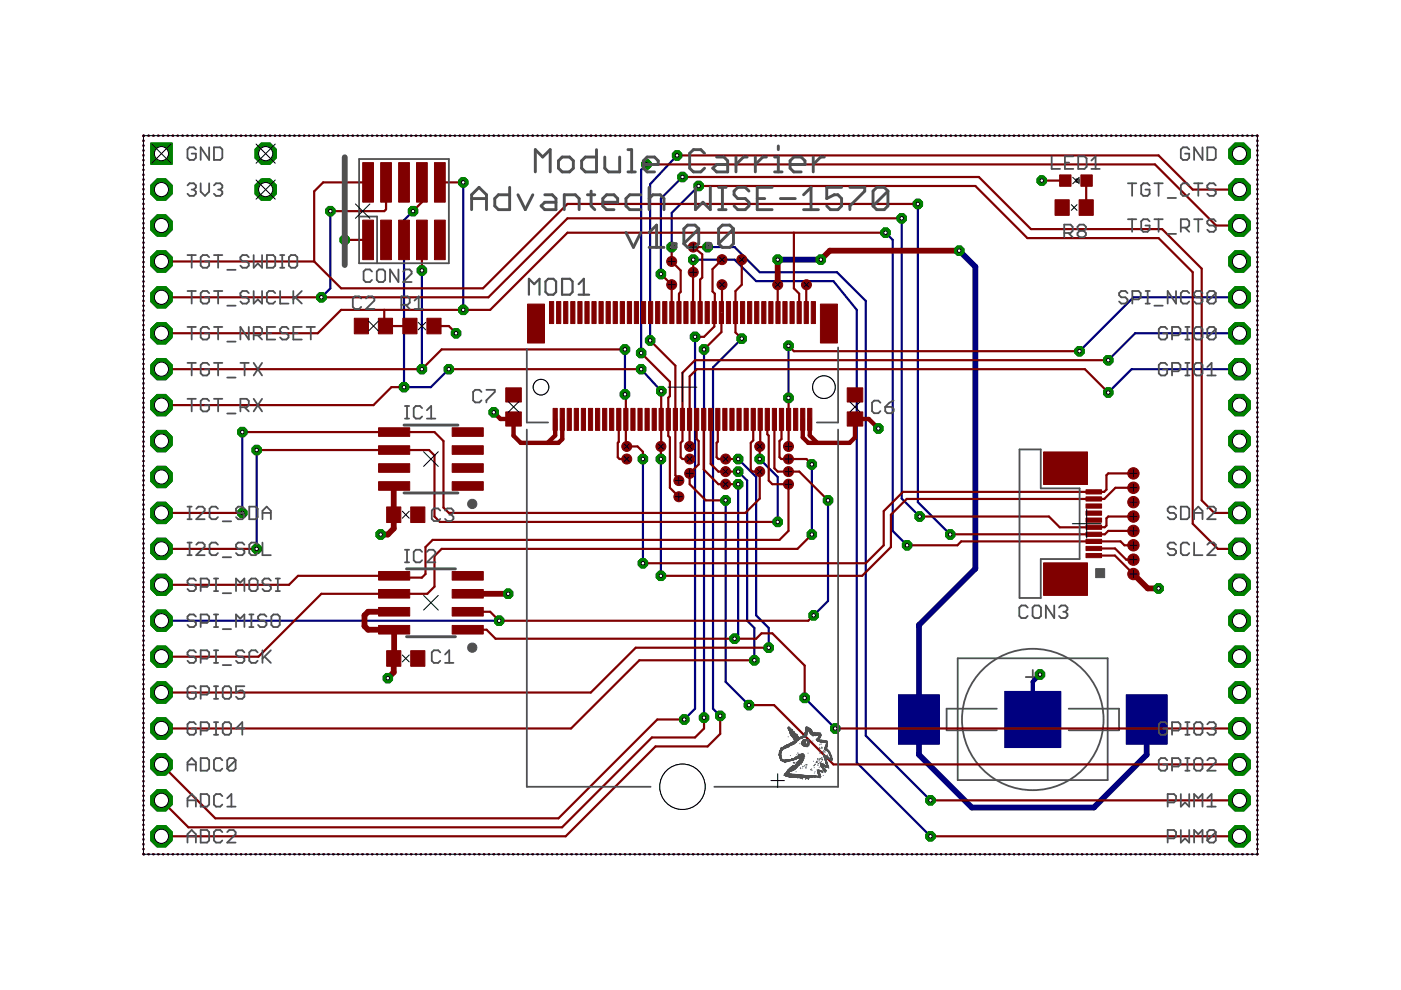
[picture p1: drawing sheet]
<svg xmlns="http://www.w3.org/2000/svg" width="297mm" height="210mm" viewBox="0 0 297 210" stroke-linecap="round" stroke-linejoin="round" font-family="sans-serif">
<path d="M215.9 152.5h6.1M219 149.5v6.1" fill="none" stroke="#000" stroke-width=".21"/>
<g fill="none" stroke="#505050" stroke-width=".38">
<path d="M203.1 139.6h31.7v25.8h-31.7zM211.3 150.3h-10.6v4.5h10.6M217.5 143.6h3M219 142v3.1M226.6 150.3h10.7v4.5h-10.7"/>
<circle cx="219" cy="152.5" r="15"/>
</g>
<g fill="#000080" stroke="#000080" stroke-width=".21">
<path d="M213 146.6h11.9v11.9h-11.9z"/>
<path d="M190.5 147.3h8.7v10.5h-8.7z"/>
<path d="M238.8 147.3h8.7v10.5h-8.7z"/>
</g>
<path d="M220.5 143l-1.5 1.5v8" fill="none" stroke="#000080" stroke-width=".93"/>
<g fill="none" stroke="#000080" stroke-width=".47">
<path d="M30.4 29.8v.1M30.4 30.8v.1M30.4 31.9v.1M30.4 32.9v.1M30.4 33.9v.1M30.4 34.9v.2M30.4 36v.1M30.4 37v.1M30.4 38v.1M30.4 39.1v.1M30.5 28.8l-.1 .1M31.5 28.8h.1"/>
<path d="M32.5 28.8h.1M33.5 28.8h.1M34.5 28.8h.1M35.6 28.8h.1M36.6 28.8h.1M37.6 28.8h.1M38.7 28.8h.1M39.7 28.8h.1M40.7 28.8h.2M41.8 28.8h.1M42.8 28.8h.1M43.8 28.8h.1"/>
<path d="M44.9 28.8h.1M45.9 28.8h.1M46.9 28.8h.1M47.9 28.8h.1M49 28.8h.1M50 28.8h.1M51 28.8h.2M52.1 28.8h.1M53.1 28.8h.1M54.1 28.8h.2M55.2 28.8h.1M56.2 28.8h.1"/>
<path d="M57.2 28.8h.1M58.3 28.8h.1M59.3 28.8h.1M60.3 28.8h.1M61.3 28.8h.2M62.4 28.8h.1M63.4 28.8h.1M64.4 28.8h.2M65.5 28.8h.1M66.5 28.8h.1M67.5 28.8h.1M68.6 28.8h.1"/>
<path d="M69.6 28.8h.1M70.6 28.8h.1M71.6 28.8h.2M72.7 28.8h.1M73.7 28.8h.1M74.7 28.8h.2M75.8 28.8h.1M76.8 28.8h.1M77.8 28.8h.2M78.9 28.8h.1M79.9 28.8h.1M80.9 28.8h.1"/>
<path d="M82 28.8h.1M83 28.8h.1M84 28.8h.1M85 28.8h.2M86.1 28.8h.1M87.1 28.8h.1M88.1 28.8h.2M89.2 28.8h.1M90.2 28.8h.1M91.2 28.8h.2M92.3 28.8h.1M93.3 28.8h.1"/>
<path d="M94.3 28.8h.1M95.4 28.8h.1M96.4 28.8h.1M97.4 28.8h.1M98.2 38.7v27M98.4 28.8h.2M99.5 28.8h.1M100.5 28.8h.1M101.5 28.8h.2M102.6 28.8h.1M103.6 28.8h.1M104.6 28.8h.2"/>
<path d="M105.7 28.8h.1M106.7 28.8h.1M107.7 28.8h.1M108.8 28.8h.1M109.8 28.8h.1M110.8 28.8h.1M111.8 28.8h.2M112.9 28.8h.1M113.9 28.8h.1M114.9 28.8h.2M116 28.8h.1M117 28.8h.1"/>
<path d="M118 28.8h.2M119.1 28.8h.1M120.1 28.8h.1M121.1 28.8h.1M122.2 28.8h.1M123.2 28.8h.1M124.2 28.8h.1M125.2 28.8h.2M126.3 28.8h.1M127.3 28.8h.1M128.4 28.8h.1M129.4 28.8h.1"/>
<path d="M130.4 28.8h.1M131.4 28.8h.2M132.5 28.8h.1M133.5 28.8h.1M134.5 28.8h.1M135.6 28.8h.1M136.6 28.8h.1M137.1 34.9l-1.2 1.1v38.8M137.6 28.8h.1M138.7 28.8h.1M139.7 28.8h.1M140.7 28.8h.1"/>
<path d="M141.8 28.8h.1M142.8 28.8h.1M143.6 33l-5.8 6.1v33.1M143.8 28.8h.1M144.7 37.5l-4.6 4.6v16M144.8 28.8h.1M145.9 28.8h.1M146.9 28.8h.1M147.9 28.8h.1M148.1 39.4l-5.7 5.7v7.3M149 28.8h.1M150 28.8h.1"/>
<path d="M151 28.8h.2M152.1 28.8h.1M153.1 28.8h.1M154.1 28.8h.1M155.2 28.8h.1M156.2 28.8h.1M157.2 28.8h.1M158.2 28.8h.1M159.3 28.8h.1M160.3 28.8h.1M161.3 28.8h.2M162.4 28.8h.1"/>
<path d="M163.4 28.8h.1M164.4 28.8h.1M165.5 28.8h.1M166.5 28.8h.1M167.5 28.8h.1M168.6 28.8h.1M169.6 28.8h.1M170.6 28.8h.1M171.6 28.8h.2M172.7 28.8h.1M173.7 28.8h.1M174.7 28.8h.2"/>
<path d="M175.8 28.8h.1M176.8 28.8h.1M177.8 28.8h.1M178.9 28.8h.1M179.9 28.8h.1M180.9 28.8h.1M181.9 28.8h.2M183 28.8h.1M184 28.8h.1M185 28.8h.2M186.1 28.8h.1M187.1 28.8h.1"/>
<path d="M188.1 28.8h.2M189.2 28.8h.1M190.2 28.8h.1M191.2 28.8h.1M192.3 28.8h.1M193.3 28.8h.1M194.3 28.8h.1M195.3 28.8h.2M196.4 28.8h.1M197.4 28.8h.1M198.4 28.8h.2M199.5 28.8h.1"/>
<path d="M200.5 28.8h.1M201.5 28.8h.2M202.6 28.8h.1M203.6 28.8h.1M204.6 28.8h.1M205.7 28.8h.1M206.7 28.8h.1M207.7 28.8h.1M208.7 28.8h.2M209.8 28.8h.1M210.8 28.8h.1M211.8 28.8h.2"/>
<path d="M212.9 28.8h.1M213.9 28.8h.1M214.9 28.8h.2M216 28.8h.1M217 28.8h.1M218 28.8h.1M219.1 28.8h.1M220.1 28.8h.1M221.1 28.8h.1M222.1 28.8h.2M223.2 28.8h.1M224.2 28.8h.1"/>
<path d="M225.2 28.8h.2M226.3 28.8h.1M227.3 28.8h.1M228.3 28.8h.2M229.4 28.8h.1M230.4 28.8h.1M231.4 28.8h.1M232.5 28.8h.1M233.5 28.8h.1M234.5 28.8h.1M235.5 28.8h.2M236.6 28.8h.1"/>
<path d="M237.6 28.8h.1M238.7 28.8h.1M239.7 28.8h.1M240.7 28.8h.1M241.7 28.8h.2M242.8 28.8h.1M243.8 28.8h.1M244.8 28.8h.1M245.9 28.8h.1M246.9 28.8h.1M247.9 28.8h.1M249 28.8h.1"/>
<path d="M250 28.8h.1M251 28.8h.1M252.1 28.8h.1M253.1 28.8h.1M254.1 28.8h.1M255.1 28.8h.1M256.2 28.8h.1M257.2 28.8h.1M258.2 28.8h.1M259.3 28.8h.1M260.3 28.8h.1M261.3 28.8h.1"/>
<path d="M262.4 28.8h.1M263.4 28.8h.1M264.4 28.8h.1M265.5 28.8h.1M266.5 28.8l.1 .1M266.6 29.8v.1M266.6 30.8v.1M266.6 31.9v.1M266.6 32.9v.1M266.6 33.9v.1M266.6 34.9v.2M266.6 36v.1"/>
<path d="M266.6 37v.1M266.6 38v.1M266.6 39.1v.1M30.4 40.1v.1M30.4 41.1v.1M30.4 42.1v.1M30.4 43.2v.1M30.4 44.2v.1M30.4 45.2v.1M30.4 46.2v.2M30.4 47.3v.1M30.4 48.3v.1"/>
<path d="M30.4 49.3v.1M30.4 50.4v.1M30.4 51.4v.1M30.4 52.4v.1M30.4 53.4v.2M30.4 54.5v.1M30.4 55.5v.1M30.4 56.5v.1M30.4 57.6v.1M30.4 58.6v.1M30.4 59.6v.1M70 44.8v16.3l-1.9 1.9"/>
<path d="M87.6 44.8l-1.9 1.9v35.4h5.7l3.8-3.8M89.5 57.3v21M147 55.1h8.7l4.6 4.5h16.4l5 6.1v96l15.6 15.6M150 52.4h5.7l5.4 5.3h16.4l6.1 6.1v92.2l13.7 13.7M187.7 49.3l1.6 1.6v61.7l3 3M191.2 46.3v59.4l3.8 3.8M194.6 43.2v63.3l6.9 6.8M266.6 40.1v.1M266.6 41.1v.1M266.6 42.1v.1M266.6 43.2v.1M266.6 44.2v.1"/>
<path d="M266.6 45.2v.1M266.6 46.2v.2M266.6 47.3v.1M266.6 48.3v.1M266.6 49.3v.1M266.6 50.4v.1M266.6 51.4v.1M266.6 52.4v.1M266.6 53.4v.2M266.6 54.5v.1M266.6 55.5v.1M266.6 56.5v.1"/>
<path d="M266.6 57.6v.1M266.6 58.6v.1M266.6 59.6v.1M30.4 60.6v.2M30.4 61.7v.1M30.4 62.7v.1M30.4 63.7v.2M30.4 64.8v.1M30.4 65.8v.1M30.4 66.8v.1M30.4 67.9v.1M30.4 68.9v.1"/>
<path d="M30.4 69.9v.1M30.4 70.9v.2M30.4 72v.1M30.4 73v.1M30.4 74v.1M30.4 75.1v.1M30.4 76.1v.1M30.4 77.1v.1M30.4 78.1v.2M30.4 79.2v.1M132.5 74.1v9.5M135.9 78.3l4.3 4.6"/>
<path d="M147.4 71.4v78.9l-2.3 2.2M149.3 74.1v78.1M157.3 71.8l-6.1 6.1v72.4l1.5 1.5M167.2 73.3v11.1M262.8 63h-22.5l-11.4 11.5M262.8 70.7h-22.1l-5.7 5.7M262.8 78.3h-22.9l-4.9 4.9M266.6 60.6v.2M266.6 61.7v.1M266.6 62.7v.1M266.6 63.7v.2M266.6 64.8v.1"/>
<path d="M266.6 65.8v.1M266.6 66.8v.1M266.6 67.9v.1M266.6 68.9v.1M266.6 69.9v.1M266.6 70.9v.2M266.6 72v.1M266.6 73v.1M266.6 74v.1M266.6 75.1v.1M266.6 76.1v.1M266.6 77.1v.1"/>
<path d="M266.6 78.1v.2M266.6 79.2v.1M30.4 80.2v.1M30.4 81.2v.1M30.4 82.3v.1M30.4 83.3v.1M30.4 84.3v.1M30.4 85.3v.1M30.4 86.4v.1M30.4 87.4v.1M30.4 88.4v.1M30.4 89.5v.1"/>
<path d="M30.4 90.5v.1M30.4 91.5v.1M30.4 92.5v.1M30.4 93.6v.1M30.4 94.6v.1M30.4 95.6v.1M30.4 96.6v.2M30.4 97.7v.1M30.4 98.7v.1M30.4 99.7v.2M51.4 91.6v17.2M54.4 95.4v21"/>
<path d="M136.3 97.3v22.1M140.1 97.3v24.8M156.5 100l1.9 1.9v29.7l1.5 1.5v6.9M156.5 97.3l3.8 3.8v29.4l2.7 2.6v4.2M161.1 97.3l3.8 3.8v9.6M172.1 98.5v14.8M266.6 80.2v.1M266.6 81.2v.1M266.6 82.3v.1M266.6 83.3v.1M266.6 84.3v.1M266.6 85.3v.1"/>
<path d="M266.6 86.4v.1M266.6 87.4v.1M266.6 88.4v.1M266.6 89.5v.1M266.6 90.5v.1M266.6 91.5v.1M266.6 92.5v.1M266.6 93.6v.1M266.6 94.6v.1M266.6 95.6v.1M266.6 96.6v.2M266.6 97.7v.1"/>
<path d="M266.6 98.7v.1M266.6 99.7v.2M30.4 100.8v.1M30.4 101.8v.1M30.4 102.8v.1M30.4 103.9v.1M30.4 104.9v.1M30.4 105.9v.1M30.4 106.9v.2M30.4 108v.1M30.4 109v.1M30.4 110v.2"/>
<path d="M30.4 111.1v.1M30.4 112.1v.1M30.4 113.1v.1M30.4 114.2v.1M30.4 115.2v.1M30.4 116.2v.1M30.4 117.2v.1M30.4 118.3v.1M30.4 119.3v.1M153.8 106.1v38.4l5 5M156.5 102.7v32l-.8 .7M175.6 106.1v21.3l-3.1 3.1"/>
<path d="M266.6 100.8v.1M266.6 101.8v.1M266.6 102.8v.1M266.6 103.9v.1M266.6 104.9v.1M266.6 105.9v.1M266.6 106.9v.2M266.6 108v.1M266.6 109v.1M266.6 110v.2M266.6 111.1v.1M266.6 112.1v.1"/>
<path d="M266.6 113.1v.1M266.6 114.2v.1M266.6 115.2v.1M266.6 116.2v.1M266.6 117.2v.1M266.6 118.3v.1M266.6 119.3v.1M30.4 120.3v.1M30.4 121.3v.2M30.4 122.4v.1M30.4 123.4v.1M30.4 124.4v.1"/>
<path d="M30.4 125.5v.1M30.4 126.5v.1M30.4 127.5v.1M30.4 128.5v.2M30.4 129.6v.1M30.4 130.6v.1M30.4 131.6v.1M30.4 132.7v.1M30.4 133.7v.1M30.4 134.7v.1M30.4 135.7v.2M30.4 136.8v.1"/>
<path d="M30.4 137.8v.1M30.4 138.8v.1M30.4 139.9v.1M34.2 131.6h71.6M266.6 120.3v.1M266.6 121.3v.2M266.6 122.4v.1M266.6 123.4v.1M266.6 124.4v.1M266.6 125.5v.1M266.6 126.5v.1M266.6 127.5v.1"/>
<path d="M266.6 128.5v.2M266.6 129.6v.1M266.6 130.6v.1M266.6 131.6v.1M266.6 132.7v.1M266.6 133.7v.1M266.6 134.7v.1M266.6 135.7v.2M266.6 136.8v.1M266.6 137.8v.1M266.6 138.8v.1M266.6 139.9v.1"/>
<path d="M30.4 140.9v.1M30.4 141.9v.1M30.4 142.9v.2M30.4 144v.1M30.4 145v.1M30.4 146v.2M30.4 147.1v.1M30.4 148.1v.1M30.4 149.1v.1M30.4 150.2v.1M30.4 151.2v.1M30.4 152.2v.1"/>
<path d="M30.4 153.2v.2M30.4 154.3v.1M30.4 155.3v.1M30.4 156.3v.1M30.4 157.4v.1M30.4 158.4v.1M30.4 159.4v.1M170.6 148l6.5 6.5M266.6 140.9v.1M266.6 141.9v.1M266.6 142.9v.2M266.6 144v.1"/>
<path d="M266.6 145v.1M266.6 146v.2M266.6 147.1v.1M266.6 148.1v.1M266.6 149.1v.1M266.6 150.2v.1M266.6 151.2v.1M266.6 152.2v.1M266.6 153.2v.2M266.6 154.3v.1M266.6 155.3v.1M266.6 156.3v.1"/>
<path d="M266.6 157.4v.1M266.6 158.4v.1M266.6 159.4v.1M30.4 160.4v.1M30.4 161.5v.1M30.4 162.5v.1M30.4 163.5v.1M30.4 164.5v.2M30.4 165.6v.1M30.4 166.6v.1M30.4 167.6v.1M30.4 168.7v.1"/>
<path d="M30.4 169.7v.1M30.4 170.7v.1M30.4 171.7v.2M30.4 172.8v.1M30.4 173.8v.1M30.4 174.8v.1M30.4 175.9v.1M30.4 176.9v.1M30.4 177.9v.1M30.4 178.9v.2M30.4 180v.1M266.6 160.4v.1"/>
<path d="M266.6 161.5v.1M266.6 162.5v.1M266.6 163.5v.1M266.6 164.5v.2M266.6 165.6v.1M266.6 166.6v.1M266.6 167.6v.1M266.6 168.7v.1M266.6 169.7v.1M266.6 170.7v.1M266.6 171.7v.2M266.6 172.8v.1"/>
<path d="M266.6 173.8v.1M266.6 174.8v.1M266.6 175.9v.1M266.6 176.9v.1M266.6 177.9v.1M266.6 178.9v.2M266.6 180v.1M30.4 181l.1 .1M31.5 181.1h.1M32.5 181.1h.1M33.5 181.1h.1M34.5 181.1h.1"/>
<path d="M35.6 181.1h.1M36.6 181.1h.1M37.6 181.1h.1M38.7 181.1h.1M39.7 181.1h.1M40.7 181.1h.2M41.8 181.1h.1M42.8 181.1h.1M43.8 181.1h.1M44.9 181.1h.1M45.9 181.1h.1M46.9 181.1h.1"/>
<path d="M47.9 181.1h.1M49 181.1h.1M50 181.1h.1M51 181.1h.2M52.1 181.1h.1M53.1 181.1h.1M54.1 181.1h.2M55.2 181.1h.1M56.2 181.1h.1M57.2 181.1h.1M58.3 181.1h.1M59.3 181.1h.1"/>
<path d="M60.3 181.1h.1M61.3 181.1h.2M62.4 181.1h.1M63.4 181.1h.1M64.4 181.1h.2M65.5 181.1h.1M66.5 181.1h.1M67.5 181.1h.1M68.6 181.1h.1M69.6 181.1h.1M70.6 181.1h.1M71.6 181.1h.2"/>
<path d="M72.7 181.1h.1M73.7 181.1h.1M74.7 181.1h.2M75.8 181.1h.1M76.8 181.1h.1M77.8 181.1h.2M78.9 181.1h.1M79.9 181.1h.1M80.9 181.1h.1M82 181.1h.1M83 181.1h.1M84 181.1h.1"/>
<path d="M85 181.1h.2M86.1 181.1h.1M87.1 181.1h.1M88.1 181.1h.2M89.2 181.1h.1M90.2 181.1h.1M91.2 181.1h.2M92.3 181.1h.1M93.3 181.1h.1M94.3 181.1h.1M95.4 181.1h.1M96.4 181.1h.1"/>
<path d="M97.4 181.1h.1M98.4 181.1h.2M99.5 181.1h.1M100.5 181.1h.1M101.5 181.1h.2M102.6 181.1h.1M103.6 181.1h.1M104.6 181.1h.2M105.7 181.1h.1M106.7 181.1h.1M107.7 181.1h.1M108.8 181.1h.1"/>
<path d="M109.8 181.1h.1M110.8 181.1h.1M111.8 181.1h.2M112.9 181.1h.1M113.9 181.1h.1M114.9 181.1h.2M116 181.1h.1M117 181.1h.1M118 181.1h.2M119.1 181.1h.1M120.1 181.1h.1M121.1 181.1h.1"/>
<path d="M122.2 181.1h.1M123.2 181.1h.1M124.2 181.1h.1M125.2 181.1h.2M126.3 181.1h.1M127.3 181.1h.1M128.4 181.1h.1M129.4 181.1h.1M130.4 181.1h.1M131.4 181.1h.2M132.5 181.1h.1M133.5 181.1h.1"/>
<path d="M134.5 181.1h.1M135.6 181.1h.1M136.6 181.1h.1M137.6 181.1h.1M138.7 181.1h.1M139.7 181.1h.1M140.7 181.1h.1M141.8 181.1h.1M142.8 181.1h.1M143.8 181.1h.1M144.8 181.1h.1M145.9 181.1h.1"/>
<path d="M146.9 181.1h.1M147.9 181.1h.1M149 181.1h.1M150 181.1h.1M151 181.1h.2M152.1 181.1h.1M153.1 181.1h.1M154.1 181.1h.1M155.2 181.1h.1M156.2 181.1h.1M157.2 181.1h.1M158.2 181.1h.1"/>
<path d="M159.3 181.1h.1M160.3 181.1h.1M161.3 181.1h.2M162.4 181.1h.1M163.4 181.1h.1M164.4 181.1h.1M165.5 181.1h.1M166.5 181.1h.1M167.5 181.1h.1M168.6 181.1h.1M169.6 181.1h.1M170.6 181.1h.1"/>
<path d="M171.6 181.1h.2M172.7 181.1h.1M173.7 181.1h.1M174.7 181.1h.2M175.8 181.1h.1M176.8 181.1h.1M177.8 181.1h.1M178.9 181.1h.1M179.9 181.1h.1M180.9 181.1h.1M181.9 181.1h.2M183 181.1h.1"/>
<path d="M184 181.1h.1M185 181.1h.2M186.1 181.1h.1M187.1 181.1h.1M188.1 181.1h.2M189.2 181.1h.1M190.2 181.1h.1M191.2 181.1h.1M192.3 181.1h.1M193.3 181.1h.1M194.3 181.1h.1M195.3 181.1h.2"/>
<path d="M196.4 181.1h.1M197.4 181.1h.1M198.4 181.1h.2M199.5 181.1h.1M200.5 181.1h.1M201.5 181.1h.2M202.6 181.1h.1M203.6 181.1h.1M204.6 181.1h.1M205.7 181.1h.1M206.7 181.1h.1M207.7 181.1h.1"/>
<path d="M208.7 181.1h.2M209.8 181.1h.1M210.8 181.1h.1M211.8 181.1h.2M212.9 181.1h.1M213.9 181.1h.1M214.9 181.1h.2M216 181.1h.1M217 181.1h.1M218 181.1h.1M219.1 181.1h.1M220.1 181.1h.1"/>
<path d="M221.1 181.1h.1M222.1 181.1h.2M223.2 181.1h.1M224.2 181.1h.1M225.2 181.1h.2M226.3 181.1h.1M227.3 181.1h.1M228.3 181.1h.2M229.4 181.1h.1M230.4 181.1h.1M231.4 181.1h.1M232.5 181.1h.1"/>
<path d="M233.5 181.1h.1M234.5 181.1h.1M235.5 181.1h.2M236.6 181.1h.1M237.6 181.1h.1M238.7 181.1h.1M239.7 181.1h.1M240.7 181.1h.1M241.7 181.1h.2M242.8 181.1h.1M243.8 181.1h.1M244.8 181.1h.1"/>
<path d="M245.9 181.1h.1M246.9 181.1h.1M247.9 181.1h.1M249 181.1h.1M250 181.1h.1M251 181.1h.1M252.1 181.1h.1M253.1 181.1h.1M254.1 181.1h.1M255.1 181.1h.1M256.2 181.1h.1M257.2 181.1h.1"/>
<path d="M258.2 181.1h.1M259.3 181.1h.1M260.3 181.1h.1M261.3 181.1h.1M262.4 181.1h.1M263.4 181.1h.1M264.4 181.1h.1M265.5 181.1h.1M266.6 181l-.1 .1"/>
</g>
<path d="M164.9 55.1h9.1M203.4 53.1l3.4 3.5v64l-12 11.9v27.5l11.2 11.2h25.9l11.2-11.2v-7.5" fill="none" stroke="#000080" stroke-width="1.2"/>
<circle cx="56.3" cy="40.2" r="2.45" fill="#008000" stroke="#008000" stroke-width=".21"/>
<circle cx="56.3" cy="40.2" r="1.5" fill="#fff" stroke="#000" stroke-width=".21"/>
<circle cx="56.3" cy="32.6" r="2.45" fill="#008000" stroke="#008000" stroke-width=".21"/>
<circle cx="56.3" cy="32.6" r="1.5" fill="#fff" stroke="#000" stroke-width=".21"/>
<path d="M32 30.3h4.5v4.5h-4.5z" fill="#008000" stroke="#008000" stroke-width=".21"/>
<circle cx="34.2" cy="32.6" r="1.5" fill="#fff" stroke="#000" stroke-width=".21"/>
<circle cx="34.2" cy="40.2" r="2.45" fill="#008000" stroke="#008000" stroke-width=".21"/>
<circle cx="34.2" cy="40.2" r="1.5" fill="#fff" stroke="#000" stroke-width=".21"/>
<circle cx="34.2" cy="47.8" r="2.45" fill="#008000" stroke="#008000" stroke-width=".21"/>
<circle cx="34.2" cy="47.8" r="1.5" fill="#fff" stroke="#000" stroke-width=".21"/>
<circle cx="34.2" cy="55.4" r="2.45" fill="#008000" stroke="#008000" stroke-width=".21"/>
<circle cx="34.2" cy="55.4" r="1.5" fill="#fff" stroke="#000" stroke-width=".21"/>
<circle cx="34.2" cy="63" r="2.45" fill="#008000" stroke="#008000" stroke-width=".21"/>
<circle cx="34.2" cy="63" r="1.5" fill="#fff" stroke="#000" stroke-width=".21"/>
<circle cx="34.2" cy="70.7" r="2.45" fill="#008000" stroke="#008000" stroke-width=".21"/>
<circle cx="34.2" cy="70.7" r="1.5" fill="#fff" stroke="#000" stroke-width=".21"/>
<circle cx="34.2" cy="78.3" r="2.45" fill="#008000" stroke="#008000" stroke-width=".21"/>
<circle cx="34.2" cy="78.3" r="1.5" fill="#fff" stroke="#000" stroke-width=".21"/>
<circle cx="34.2" cy="85.9" r="2.45" fill="#008000" stroke="#008000" stroke-width=".21"/>
<circle cx="34.2" cy="85.9" r="1.5" fill="#fff" stroke="#000" stroke-width=".21"/>
<circle cx="34.2" cy="93.5" r="2.45" fill="#008000" stroke="#008000" stroke-width=".21"/>
<circle cx="34.2" cy="93.5" r="1.5" fill="#fff" stroke="#000" stroke-width=".21"/>
<circle cx="34.2" cy="101.1" r="2.45" fill="#008000" stroke="#008000" stroke-width=".21"/>
<circle cx="34.2" cy="101.1" r="1.5" fill="#fff" stroke="#000" stroke-width=".21"/>
<circle cx="34.2" cy="108.8" r="2.45" fill="#008000" stroke="#008000" stroke-width=".21"/>
<circle cx="34.2" cy="108.8" r="1.5" fill="#fff" stroke="#000" stroke-width=".21"/>
<circle cx="34.2" cy="116.4" r="2.45" fill="#008000" stroke="#008000" stroke-width=".21"/>
<circle cx="34.2" cy="116.4" r="1.5" fill="#fff" stroke="#000" stroke-width=".21"/>
<circle cx="34.2" cy="124" r="2.45" fill="#008000" stroke="#008000" stroke-width=".21"/>
<circle cx="34.2" cy="124" r="1.5" fill="#fff" stroke="#000" stroke-width=".21"/>
<circle cx="34.2" cy="131.6" r="2.45" fill="#008000" stroke="#008000" stroke-width=".21"/>
<circle cx="34.2" cy="131.6" r="1.5" fill="#fff" stroke="#000" stroke-width=".21"/>
<circle cx="34.2" cy="139.2" r="2.45" fill="#008000" stroke="#008000" stroke-width=".21"/>
<circle cx="34.2" cy="139.2" r="1.5" fill="#fff" stroke="#000" stroke-width=".21"/>
<circle cx="34.2" cy="146.8" r="2.45" fill="#008000" stroke="#008000" stroke-width=".21"/>
<circle cx="34.2" cy="146.8" r="1.5" fill="#fff" stroke="#000" stroke-width=".21"/>
<circle cx="34.2" cy="154.5" r="2.45" fill="#008000" stroke="#008000" stroke-width=".21"/>
<circle cx="34.2" cy="154.5" r="1.5" fill="#fff" stroke="#000" stroke-width=".21"/>
<circle cx="34.2" cy="162.1" r="2.45" fill="#008000" stroke="#008000" stroke-width=".21"/>
<circle cx="34.2" cy="162.1" r="1.5" fill="#fff" stroke="#000" stroke-width=".21"/>
<circle cx="34.2" cy="169.7" r="2.45" fill="#008000" stroke="#008000" stroke-width=".21"/>
<circle cx="34.2" cy="169.7" r="1.5" fill="#fff" stroke="#000" stroke-width=".21"/>
<circle cx="34.2" cy="177.3" r="2.45" fill="#008000" stroke="#008000" stroke-width=".21"/>
<circle cx="34.2" cy="177.3" r="1.5" fill="#fff" stroke="#000" stroke-width=".21"/>
<circle cx="262.8" cy="177.3" r="2.45" fill="#008000" stroke="#008000" stroke-width=".21"/>
<circle cx="262.8" cy="177.3" r="1.5" fill="#fff" stroke="#000" stroke-width=".21"/>
<circle cx="262.8" cy="169.7" r="2.45" fill="#008000" stroke="#008000" stroke-width=".21"/>
<circle cx="262.8" cy="169.7" r="1.5" fill="#fff" stroke="#000" stroke-width=".21"/>
<circle cx="262.8" cy="162.1" r="2.45" fill="#008000" stroke="#008000" stroke-width=".21"/>
<circle cx="262.8" cy="162.1" r="1.5" fill="#fff" stroke="#000" stroke-width=".21"/>
<circle cx="262.8" cy="154.5" r="2.45" fill="#008000" stroke="#008000" stroke-width=".21"/>
<circle cx="262.8" cy="154.5" r="1.5" fill="#fff" stroke="#000" stroke-width=".21"/>
<circle cx="262.8" cy="146.8" r="2.45" fill="#008000" stroke="#008000" stroke-width=".21"/>
<circle cx="262.8" cy="146.8" r="1.5" fill="#fff" stroke="#000" stroke-width=".21"/>
<circle cx="262.8" cy="139.2" r="2.45" fill="#008000" stroke="#008000" stroke-width=".21"/>
<circle cx="262.8" cy="139.2" r="1.5" fill="#fff" stroke="#000" stroke-width=".21"/>
<circle cx="262.8" cy="131.6" r="2.45" fill="#008000" stroke="#008000" stroke-width=".21"/>
<circle cx="262.8" cy="131.6" r="1.5" fill="#fff" stroke="#000" stroke-width=".21"/>
<circle cx="262.8" cy="124" r="2.45" fill="#008000" stroke="#008000" stroke-width=".21"/>
<circle cx="262.8" cy="124" r="1.5" fill="#fff" stroke="#000" stroke-width=".21"/>
<circle cx="262.8" cy="116.4" r="2.45" fill="#008000" stroke="#008000" stroke-width=".21"/>
<circle cx="262.8" cy="116.4" r="1.5" fill="#fff" stroke="#000" stroke-width=".21"/>
<circle cx="262.8" cy="108.8" r="2.45" fill="#008000" stroke="#008000" stroke-width=".21"/>
<circle cx="262.8" cy="108.8" r="1.5" fill="#fff" stroke="#000" stroke-width=".21"/>
<circle cx="262.8" cy="101.1" r="2.45" fill="#008000" stroke="#008000" stroke-width=".21"/>
<circle cx="262.8" cy="101.1" r="1.5" fill="#fff" stroke="#000" stroke-width=".21"/>
<circle cx="262.8" cy="93.5" r="2.45" fill="#008000" stroke="#008000" stroke-width=".21"/>
<circle cx="262.8" cy="93.5" r="1.5" fill="#fff" stroke="#000" stroke-width=".21"/>
<circle cx="262.8" cy="85.9" r="2.45" fill="#008000" stroke="#008000" stroke-width=".21"/>
<circle cx="262.8" cy="85.9" r="1.5" fill="#fff" stroke="#000" stroke-width=".21"/>
<circle cx="262.8" cy="78.3" r="2.45" fill="#008000" stroke="#008000" stroke-width=".21"/>
<circle cx="262.8" cy="78.3" r="1.5" fill="#fff" stroke="#000" stroke-width=".21"/>
<circle cx="262.8" cy="70.7" r="2.45" fill="#008000" stroke="#008000" stroke-width=".21"/>
<circle cx="262.8" cy="70.7" r="1.5" fill="#fff" stroke="#000" stroke-width=".21"/>
<circle cx="262.8" cy="63" r="2.45" fill="#008000" stroke="#008000" stroke-width=".21"/>
<circle cx="262.8" cy="63" r="1.5" fill="#fff" stroke="#000" stroke-width=".21"/>
<circle cx="262.8" cy="55.4" r="2.45" fill="#008000" stroke="#008000" stroke-width=".21"/>
<circle cx="262.8" cy="55.4" r="1.5" fill="#fff" stroke="#000" stroke-width=".21"/>
<circle cx="262.8" cy="47.8" r="2.45" fill="#008000" stroke="#008000" stroke-width=".21"/>
<circle cx="262.8" cy="47.8" r="1.5" fill="#fff" stroke="#000" stroke-width=".21"/>
<circle cx="262.8" cy="40.2" r="2.45" fill="#008000" stroke="#008000" stroke-width=".21"/>
<circle cx="262.8" cy="40.2" r="1.5" fill="#fff" stroke="#000" stroke-width=".21"/>
<circle cx="262.8" cy="32.6" r="2.45" fill="#008000" stroke="#008000" stroke-width=".21"/>
<circle cx="262.8" cy="32.6" r="1.5" fill="#fff" stroke="#000" stroke-width=".21"/>
<circle cx="220.5" cy="143" r="1.07" fill="#008000" stroke="#008000" stroke-width=".21"/>
<circle cx="220.5" cy="143" r=".38" fill="#fff" stroke="#000" stroke-width=".21"/>
<circle cx="80.7" cy="113.3" r="1.07" fill="#008000" stroke="#008000" stroke-width=".21"/>
<circle cx="80.7" cy="113.3" r=".38" fill="#fff" stroke="#000" stroke-width=".21"/>
<circle cx="82.2" cy="143.8" r="1.07" fill="#008000" stroke="#008000" stroke-width=".21"/>
<circle cx="82.2" cy="143.8" r=".38" fill="#fff" stroke="#000" stroke-width=".21"/>
<circle cx="107.7" cy="125.9" r="1.07" fill="#008000" stroke="#008000" stroke-width=".21"/>
<circle cx="107.7" cy="125.9" r=".38" fill="#fff" stroke="#000" stroke-width=".21"/>
<circle cx="96.7" cy="70.7" r="1.07" fill="#008000" stroke="#008000" stroke-width=".21"/>
<circle cx="96.7" cy="70.7" r=".38" fill="#fff" stroke="#000" stroke-width=".21"/>
<circle cx="73.1" cy="50.9" r="1.07" fill="#008000" stroke="#008000" stroke-width=".21"/>
<circle cx="73.1" cy="50.9" r=".38" fill="#fff" stroke="#000" stroke-width=".21"/>
<circle cx="220.9" cy="38.3" r="1.07" fill="#008000" stroke="#008000" stroke-width=".21"/>
<circle cx="220.9" cy="38.3" r=".38" fill="#fff" stroke="#000" stroke-width=".21"/>
<circle cx="104.7" cy="87.4" r="1.07" fill="#008000" stroke="#008000" stroke-width=".21"/>
<circle cx="104.7" cy="87.4" r=".38" fill="#fff" stroke="#000" stroke-width=".21"/>
<circle cx="186.2" cy="90.8" r="1.07" fill="#008000" stroke="#008000" stroke-width=".21"/>
<circle cx="186.2" cy="90.8" r=".38" fill="#fff" stroke="#000" stroke-width=".21"/>
<circle cx="245.6" cy="124.8" r="1.07" fill="#008000" stroke="#008000" stroke-width=".21"/>
<circle cx="245.6" cy="124.8" r=".38" fill="#fff" stroke="#000" stroke-width=".21"/>
<circle cx="89.5" cy="57.3" r="1.07" fill="#008000" stroke="#008000" stroke-width=".21"/>
<circle cx="89.5" cy="57.3" r=".38" fill="#fff" stroke="#000" stroke-width=".21"/>
<circle cx="89.5" cy="78.3" r="1.07" fill="#008000" stroke="#008000" stroke-width=".21"/>
<circle cx="89.5" cy="78.3" r=".38" fill="#fff" stroke="#000" stroke-width=".21"/>
<circle cx="132.5" cy="74.1" r="1.07" fill="#008000" stroke="#008000" stroke-width=".21"/>
<circle cx="132.5" cy="74.1" r=".38" fill="#fff" stroke="#000" stroke-width=".21"/>
<circle cx="132.5" cy="83.6" r="1.07" fill="#008000" stroke="#008000" stroke-width=".21"/>
<circle cx="132.5" cy="83.6" r=".38" fill="#fff" stroke="#000" stroke-width=".21"/>
<circle cx="136.3" cy="97.3" r="1.07" fill="#008000" stroke="#008000" stroke-width=".21"/>
<circle cx="136.3" cy="97.3" r=".38" fill="#fff" stroke="#000" stroke-width=".21"/>
<circle cx="136.3" cy="119.4" r="1.07" fill="#008000" stroke="#008000" stroke-width=".21"/>
<circle cx="136.3" cy="119.4" r=".38" fill="#fff" stroke="#000" stroke-width=".21"/>
<circle cx="87.6" cy="44.8" r="1.07" fill="#008000" stroke="#008000" stroke-width=".21"/>
<circle cx="87.6" cy="44.8" r=".38" fill="#fff" stroke="#000" stroke-width=".21"/>
<circle cx="85.7" cy="82.1" r="1.07" fill="#008000" stroke="#008000" stroke-width=".21"/>
<circle cx="85.7" cy="82.1" r=".38" fill="#fff" stroke="#000" stroke-width=".21"/>
<circle cx="140.1" cy="97.3" r="1.07" fill="#008000" stroke="#008000" stroke-width=".21"/>
<circle cx="140.1" cy="97.3" r=".38" fill="#fff" stroke="#000" stroke-width=".21"/>
<circle cx="140.1" cy="122.1" r="1.07" fill="#008000" stroke="#008000" stroke-width=".21"/>
<circle cx="140.1" cy="122.1" r=".38" fill="#fff" stroke="#000" stroke-width=".21"/>
<circle cx="140.2" cy="82.9" r="1.07" fill="#008000" stroke="#008000" stroke-width=".21"/>
<circle cx="140.2" cy="82.9" r=".38" fill="#fff" stroke="#000" stroke-width=".21"/>
<circle cx="135.9" cy="78.3" r="1.07" fill="#008000" stroke="#008000" stroke-width=".21"/>
<circle cx="135.9" cy="78.3" r=".38" fill="#fff" stroke="#000" stroke-width=".21"/>
<circle cx="95.2" cy="78.3" r="1.07" fill="#008000" stroke="#008000" stroke-width=".21"/>
<circle cx="95.2" cy="78.3" r=".38" fill="#fff" stroke="#000" stroke-width=".21"/>
<circle cx="51.4" cy="108.8" r="1.07" fill="#008000" stroke="#008000" stroke-width=".21"/>
<circle cx="51.4" cy="108.8" r=".38" fill="#fff" stroke="#000" stroke-width=".21"/>
<circle cx="51.4" cy="91.6" r="1.07" fill="#008000" stroke="#008000" stroke-width=".21"/>
<circle cx="51.4" cy="91.6" r=".38" fill="#fff" stroke="#000" stroke-width=".21"/>
<circle cx="54.4" cy="116.4" r="1.07" fill="#008000" stroke="#008000" stroke-width=".21"/>
<circle cx="54.4" cy="116.4" r=".38" fill="#fff" stroke="#000" stroke-width=".21"/>
<circle cx="54.4" cy="95.4" r="1.07" fill="#008000" stroke="#008000" stroke-width=".21"/>
<circle cx="54.4" cy="95.4" r=".38" fill="#fff" stroke="#000" stroke-width=".21"/>
<circle cx="161.1" cy="97.3" r="1.07" fill="#008000" stroke="#008000" stroke-width=".21"/>
<circle cx="161.1" cy="97.3" r=".38" fill="#fff" stroke="#000" stroke-width=".21"/>
<circle cx="164.9" cy="110.7" r="1.07" fill="#008000" stroke="#008000" stroke-width=".21"/>
<circle cx="164.9" cy="110.7" r=".38" fill="#fff" stroke="#000" stroke-width=".21"/>
<circle cx="194.6" cy="43.2" r="1.07" fill="#008000" stroke="#008000" stroke-width=".21"/>
<circle cx="194.6" cy="43.2" r=".38" fill="#fff" stroke="#000" stroke-width=".21"/>
<circle cx="201.5" cy="113.3" r="1.07" fill="#008000" stroke="#008000" stroke-width=".21"/>
<circle cx="201.5" cy="113.3" r=".38" fill="#fff" stroke="#000" stroke-width=".21"/>
<circle cx="70" cy="44.8" r="1.07" fill="#008000" stroke="#008000" stroke-width=".21"/>
<circle cx="70" cy="44.8" r=".38" fill="#fff" stroke="#000" stroke-width=".21"/>
<circle cx="68.1" cy="63" r="1.07" fill="#008000" stroke="#008000" stroke-width=".21"/>
<circle cx="68.1" cy="63" r=".38" fill="#fff" stroke="#000" stroke-width=".21"/>
<circle cx="191.2" cy="46.3" r="1.07" fill="#008000" stroke="#008000" stroke-width=".21"/>
<circle cx="191.2" cy="46.3" r=".38" fill="#fff" stroke="#000" stroke-width=".21"/>
<circle cx="195" cy="109.5" r="1.07" fill="#008000" stroke="#008000" stroke-width=".21"/>
<circle cx="195" cy="109.5" r=".38" fill="#fff" stroke="#000" stroke-width=".21"/>
<circle cx="98.2" cy="65.7" r="1.07" fill="#008000" stroke="#008000" stroke-width=".21"/>
<circle cx="98.2" cy="65.7" r=".38" fill="#fff" stroke="#000" stroke-width=".21"/>
<circle cx="98.2" cy="38.7" r="1.07" fill="#008000" stroke="#008000" stroke-width=".21"/>
<circle cx="98.2" cy="38.7" r=".38" fill="#fff" stroke="#000" stroke-width=".21"/>
<circle cx="187.7" cy="49.3" r="1.07" fill="#008000" stroke="#008000" stroke-width=".21"/>
<circle cx="187.7" cy="49.3" r=".38" fill="#fff" stroke="#000" stroke-width=".21"/>
<circle cx="192.3" cy="115.6" r="1.07" fill="#008000" stroke="#008000" stroke-width=".21"/>
<circle cx="192.3" cy="115.6" r=".38" fill="#fff" stroke="#000" stroke-width=".21"/>
<circle cx="145.1" cy="152.5" r="1.07" fill="#008000" stroke="#008000" stroke-width=".21"/>
<circle cx="145.1" cy="152.5" r=".38" fill="#fff" stroke="#000" stroke-width=".21"/>
<circle cx="147.4" cy="71.4" r="1.07" fill="#008000" stroke="#008000" stroke-width=".21"/>
<circle cx="147.4" cy="71.4" r=".38" fill="#fff" stroke="#000" stroke-width=".21"/>
<circle cx="149.3" cy="152.2" r="1.07" fill="#008000" stroke="#008000" stroke-width=".21"/>
<circle cx="149.3" cy="152.2" r=".38" fill="#fff" stroke="#000" stroke-width=".21"/>
<circle cx="149.3" cy="74.1" r="1.07" fill="#008000" stroke="#008000" stroke-width=".21"/>
<circle cx="149.3" cy="74.1" r=".38" fill="#fff" stroke="#000" stroke-width=".21"/>
<circle cx="152.7" cy="151.8" r="1.07" fill="#008000" stroke="#008000" stroke-width=".21"/>
<circle cx="152.7" cy="151.8" r=".38" fill="#fff" stroke="#000" stroke-width=".21"/>
<circle cx="157.3" cy="71.8" r="1.07" fill="#008000" stroke="#008000" stroke-width=".21"/>
<circle cx="157.3" cy="71.8" r=".38" fill="#fff" stroke="#000" stroke-width=".21"/>
<circle cx="174" cy="55.1" r="1.07" fill="#008000" stroke="#008000" stroke-width=".21"/>
<circle cx="174" cy="55.1" r=".38" fill="#fff" stroke="#000" stroke-width=".21"/>
<circle cx="164.9" cy="55.1" r="1.07" fill="#008000" stroke="#008000" stroke-width=".21"/>
<circle cx="164.9" cy="55.1" r=".38" fill="#fff" stroke="#000" stroke-width=".21"/>
<circle cx="203.4" cy="53.1" r="1.07" fill="#008000" stroke="#008000" stroke-width=".21"/>
<circle cx="203.4" cy="53.1" r=".38" fill="#fff" stroke="#000" stroke-width=".21"/>
<circle cx="167.2" cy="84.4" r="1.07" fill="#008000" stroke="#008000" stroke-width=".21"/>
<circle cx="167.2" cy="84.4" r=".38" fill="#fff" stroke="#000" stroke-width=".21"/>
<circle cx="167.2" cy="73.3" r="1.07" fill="#008000" stroke="#008000" stroke-width=".21"/>
<circle cx="167.2" cy="73.3" r=".38" fill="#fff" stroke="#000" stroke-width=".21"/>
<circle cx="228.9" cy="74.5" r="1.07" fill="#008000" stroke="#008000" stroke-width=".21"/>
<circle cx="228.9" cy="74.5" r=".38" fill="#fff" stroke="#000" stroke-width=".21"/>
<circle cx="172.1" cy="113.3" r="1.07" fill="#008000" stroke="#008000" stroke-width=".21"/>
<circle cx="172.1" cy="113.3" r=".38" fill="#fff" stroke="#000" stroke-width=".21"/>
<circle cx="172.1" cy="98.5" r="1.07" fill="#008000" stroke="#008000" stroke-width=".21"/>
<circle cx="172.1" cy="98.5" r=".38" fill="#fff" stroke="#000" stroke-width=".21"/>
<circle cx="105.8" cy="131.6" r="1.07" fill="#008000" stroke="#008000" stroke-width=".21"/>
<circle cx="105.8" cy="131.6" r=".38" fill="#fff" stroke="#000" stroke-width=".21"/>
<circle cx="175.6" cy="106.1" r="1.07" fill="#008000" stroke="#008000" stroke-width=".21"/>
<circle cx="175.6" cy="106.1" r=".38" fill="#fff" stroke="#000" stroke-width=".21"/>
<circle cx="172.5" cy="130.5" r="1.07" fill="#008000" stroke="#008000" stroke-width=".21"/>
<circle cx="172.5" cy="130.5" r=".38" fill="#fff" stroke="#000" stroke-width=".21"/>
<circle cx="235" cy="76.4" r="1.07" fill="#008000" stroke="#008000" stroke-width=".21"/>
<circle cx="235" cy="76.4" r=".38" fill="#fff" stroke="#000" stroke-width=".21"/>
<circle cx="235" cy="83.2" r="1.07" fill="#008000" stroke="#008000" stroke-width=".21"/>
<circle cx="235" cy="83.2" r=".38" fill="#fff" stroke="#000" stroke-width=".21"/>
<circle cx="156.5" cy="102.7" r="1.07" fill="#008000" stroke="#008000" stroke-width=".21"/>
<circle cx="156.5" cy="102.7" r=".38" fill="#fff" stroke="#000" stroke-width=".21"/>
<circle cx="155.7" cy="135.4" r="1.07" fill="#008000" stroke="#008000" stroke-width=".21"/>
<circle cx="155.7" cy="135.4" r=".38" fill="#fff" stroke="#000" stroke-width=".21"/>
<circle cx="177.1" cy="154.5" r="1.07" fill="#008000" stroke="#008000" stroke-width=".21"/>
<circle cx="177.1" cy="154.5" r=".38" fill="#fff" stroke="#000" stroke-width=".21"/>
<circle cx="170.6" cy="148" r="1.07" fill="#008000" stroke="#008000" stroke-width=".21"/>
<circle cx="170.6" cy="148" r=".38" fill="#fff" stroke="#000" stroke-width=".21"/>
<circle cx="156.5" cy="100" r="1.07" fill="#008000" stroke="#008000" stroke-width=".21"/>
<circle cx="156.5" cy="100" r=".38" fill="#fff" stroke="#000" stroke-width=".21"/>
<circle cx="159.9" cy="140" r="1.07" fill="#008000" stroke="#008000" stroke-width=".21"/>
<circle cx="159.9" cy="140" r=".38" fill="#fff" stroke="#000" stroke-width=".21"/>
<circle cx="156.5" cy="97.3" r="1.07" fill="#008000" stroke="#008000" stroke-width=".21"/>
<circle cx="156.5" cy="97.3" r=".38" fill="#fff" stroke="#000" stroke-width=".21"/>
<circle cx="163" cy="137.3" r="1.07" fill="#008000" stroke="#008000" stroke-width=".21"/>
<circle cx="163" cy="137.3" r=".38" fill="#fff" stroke="#000" stroke-width=".21"/>
<circle cx="147" cy="55.1" r="1.07" fill="#008000" stroke="#008000" stroke-width=".21"/>
<circle cx="147" cy="55.1" r=".38" fill="#fff" stroke="#000" stroke-width=".21"/>
<circle cx="197.3" cy="177.3" r="1.07" fill="#008000" stroke="#008000" stroke-width=".21"/>
<circle cx="197.3" cy="177.3" r=".38" fill="#fff" stroke="#000" stroke-width=".21"/>
<circle cx="150" cy="52.4" r="1.07" fill="#008000" stroke="#008000" stroke-width=".21"/>
<circle cx="150" cy="52.4" r=".38" fill="#fff" stroke="#000" stroke-width=".21"/>
<circle cx="197.3" cy="169.7" r="1.07" fill="#008000" stroke="#008000" stroke-width=".21"/>
<circle cx="197.3" cy="169.7" r=".38" fill="#fff" stroke="#000" stroke-width=".21"/>
<circle cx="135.9" cy="74.8" r="1.07" fill="#008000" stroke="#008000" stroke-width=".21"/>
<circle cx="135.9" cy="74.8" r=".38" fill="#fff" stroke="#000" stroke-width=".21"/>
<circle cx="137.1" cy="34.9" r="1.07" fill="#008000" stroke="#008000" stroke-width=".21"/>
<circle cx="137.1" cy="34.9" r=".38" fill="#fff" stroke="#000" stroke-width=".21"/>
<circle cx="137.8" cy="72.2" r="1.07" fill="#008000" stroke="#008000" stroke-width=".21"/>
<circle cx="137.8" cy="72.2" r=".38" fill="#fff" stroke="#000" stroke-width=".21"/>
<circle cx="143.6" cy="33" r="1.07" fill="#008000" stroke="#008000" stroke-width=".21"/>
<circle cx="143.6" cy="33" r=".38" fill="#fff" stroke="#000" stroke-width=".21"/>
<circle cx="153.8" cy="106.1" r="1.07" fill="#008000" stroke="#008000" stroke-width=".21"/>
<circle cx="153.8" cy="106.1" r=".38" fill="#fff" stroke="#000" stroke-width=".21"/>
<circle cx="158.8" cy="149.5" r="1.07" fill="#008000" stroke="#008000" stroke-width=".21"/>
<circle cx="158.8" cy="149.5" r=".38" fill="#fff" stroke="#000" stroke-width=".21"/>
<circle cx="140.1" cy="58.1" r="1.07" fill="#008000" stroke="#008000" stroke-width=".21"/>
<circle cx="140.1" cy="58.1" r=".38" fill="#fff" stroke="#000" stroke-width=".21"/>
<circle cx="144.7" cy="37.5" r="1.07" fill="#008000" stroke="#008000" stroke-width=".21"/>
<circle cx="144.7" cy="37.5" r=".38" fill="#fff" stroke="#000" stroke-width=".21"/>
<circle cx="142.4" cy="52.4" r="1.07" fill="#008000" stroke="#008000" stroke-width=".21"/>
<circle cx="142.4" cy="52.4" r=".38" fill="#fff" stroke="#000" stroke-width=".21"/>
<circle cx="148.1" cy="39.4" r="1.07" fill="#008000" stroke="#008000" stroke-width=".21"/>
<circle cx="148.1" cy="39.4" r=".38" fill="#fff" stroke="#000" stroke-width=".21"/>
<g fill="#800000" stroke="#800000" stroke-width=".21">
<path d="M223.7 42.4h3v3.3h-3z"/>
<path d="M228.8 42.4h3v3.3h-3z"/>
<path d="M229.2 37.1h2.4v2.4h-2.4z"/>
<path d="M224.7 37.1h2.4v2.4h-2.4z"/>
<path d="M76.9 46.7h2.3v8.4h-2.3z"/>
<path d="M80.7 46.7h2.3v8.4h-2.3z"/>
<path d="M76.9 34.5h2.3v8.4h-2.3z"/>
<path d="M80.7 34.5h2.3v8.4h-2.3z"/>
<path d="M84.5 46.7h2.3v8.4h-2.3z"/>
<path d="M84.5 34.5h2.3v8.4h-2.3z"/>
<path d="M88.3 46.7h2.3v8.4h-2.3z"/>
<path d="M88.3 34.5h2.3v8.4h-2.3z"/>
<path d="M92.1 46.7h2.3v8.4h-2.3z"/>
<path d="M92.1 34.5h2.3v8.4h-2.3z"/>
<path d="M95.9 102.1h6.6v1.8h-6.6z"/>
<path d="M95.9 98.3h6.6v1.8h-6.6z"/>
<path d="M95.9 94.5h6.6v1.8h-6.6z"/>
<path d="M95.9 90.7h6.6v1.8h-6.6z"/>
<path d="M80.3 90.7h6.6v1.8h-6.6z"/>
<path d="M80.3 94.5h6.6v1.8h-6.6z"/>
<path d="M80.3 98.3h6.6v1.8h-6.6z"/>
<path d="M80.3 102.1h6.6v1.8h-6.6z"/>
<path d="M82 107.5h3v3.3h-3z"/>
<path d="M87.1 107.5h3v3.3h-3z"/>
<path d="M230.3 109.8h3.3v.9h-3.3z"/>
<path d="M230.3 111.3h3.3v.9h-3.3z"/>
<path d="M230.3 108.4h3.3v.8h-3.3z"/>
<path d="M230.3 106.8h3.3v.9h-3.3z"/>
<path d="M230.3 105.3h3.3v.9h-3.3z"/>
<path d="M230.3 103.8h3.3v.9h-3.3z"/>
<path d="M230.3 112.8h3.3v.9h-3.3z"/>
<path d="M230.3 114.3h3.3v.9h-3.3z"/>
<path d="M230.3 115.8h3.3v.9h-3.3z"/>
<path d="M230.3 117.3h3.3v.9h-3.3z"/>
<path d="M221.3 95.8h9.3v6.9h-9.3z"/>
<path d="M221.3 119.3h9.3v6.9h-9.3z"/>
<path d="M95.9 132.6h6.6v1.8h-6.6z"/>
<path d="M95.9 128.8h6.6v1.8h-6.6z"/>
<path d="M95.9 125h6.6v1.8h-6.6z"/>
<path d="M95.9 121.2h6.6v1.8h-6.6z"/>
<path d="M80.3 121.2h6.6v1.8h-6.6z"/>
<path d="M80.3 125h6.6v1.8h-6.6z"/>
<path d="M80.3 128.8h6.6v1.8h-6.6z"/>
<path d="M80.3 132.6h6.6v1.8h-6.6z"/>
<path d="M82 138h3v3.3h-3z"/>
<path d="M87.1 138h3v3.3h-3z"/>
<path d="M85.4 67.5h3v3.3h-3z"/>
<path d="M90.5 67.5h3v3.3h-3z"/>
<path d="M80.2 67.5h3v3.3h-3z"/>
<path d="M75.1 67.5h3v3.3h-3z"/>
<path d="M179.6 87.3h3.3v3h-3.3z"/>
<path d="M179.6 82.2h3.3v3h-3.3z"/>
<path d="M107.2 87.3h3.3v3h-3.3z"/>
<path d="M107.2 82.2h3.3v3h-3.3z"/>
<path d="M144.3 86.6h.8v4.6h-.8z"/>
<path d="M145 63.9h.9v4.7h-.9z"/>
<path d="M143.5 63.9h.9v4.7h-.9z"/>
<path d="M142.7 86.6h.9v4.6h-.9z"/>
<path d="M145.8 86.6h.8v4.6h-.8z"/>
<path d="M141.2 86.6h.9v4.6h-.9z"/>
<path d="M147.3 86.6h.8v4.6h-.8z"/>
<path d="M148.8 86.6h.8v4.6h-.8z"/>
<path d="M150.2 86.6h.9v4.6h-.9z"/>
<path d="M146.5 63.9h.9v4.7h-.9z"/>
<path d="M142 63.9h.9v4.7h-.9z"/>
<path d="M140.5 63.9h.9v4.7h-.9z"/>
<path d="M139 63.9h.9v4.7h-.9z"/>
<path d="M137.5 63.9h.9v4.7h-.9z"/>
<path d="M136 63.9h.9v4.7h-.9z"/>
<path d="M134.5 63.9h.9v4.7h-.9z"/>
<path d="M133 63.9h.9v4.7h-.9z"/>
<path d="M131.5 63.9h.9v4.7h-.9z"/>
<path d="M130 63.9h.9v4.7h-.9z"/>
<path d="M128.5 63.9h.9v4.7h-.9z"/>
<path d="M127 63.9h.9v4.7h-.9z"/>
<path d="M125.5 63.9h.9v4.7h-.9z"/>
<path d="M124 63.9h.9v4.7h-.9z"/>
<path d="M122.5 63.9h.9v4.7h-.9z"/>
<path d="M121 63.9h.9v4.7h-.9z"/>
<path d="M119.5 63.9h.9v4.7h-.9z"/>
<path d="M118 63.9h.9v4.7h-.9z"/>
<path d="M116.5 63.9h.9v4.7h-.9z"/>
<path d="M148 63.9h.9v4.7h-.9z"/>
<path d="M149.5 63.9h.9v4.7h-.9z"/>
<path d="M151 63.9h.9v4.7h-.9z"/>
<path d="M152.5 63.9h.9v4.7h-.9z"/>
<path d="M154 63.9h.9v4.7h-.9z"/>
<path d="M155.5 63.9h.9v4.7h-.9z"/>
<path d="M157 63.9h.9v4.7h-.9z"/>
<path d="M158.5 63.9h.9v4.7h-.9z"/>
<path d="M160 63.9h.9v4.7h-.9z"/>
<path d="M161.5 63.9h.9v4.7h-.9z"/>
<path d="M163 63.9h.9v4.7h-.9z"/>
<path d="M164.5 63.9h.9v4.7h-.9z"/>
<path d="M166 63.9h.9v4.7h-.9z"/>
<path d="M167.5 63.9h.9v4.7h-.9z"/>
<path d="M169 63.9h.9v4.7h-.9z"/>
<path d="M170.5 63.9h.9v4.7h-.9z"/>
<path d="M172 63.9h.9v4.7h-.9z"/>
<path d="M139.7 86.6h.9v4.6h-.9z"/>
<path d="M138.3 86.6h.8v4.6h-.8z"/>
<path d="M136.8 86.6h.8v4.6h-.8z"/>
<path d="M135.3 86.6h.8v4.6h-.8z"/>
<path d="M133.8 86.6h.8v4.6h-.8z"/>
<path d="M132.2 86.6h.9v4.6h-.9z"/>
<path d="M130.7 86.6h.9v4.6h-.9z"/>
<path d="M129.2 86.6h.9v4.6h-.9z"/>
<path d="M127.8 86.6h.9v4.6h-.9z"/>
<path d="M126.3 86.6h.8v4.6h-.8z"/>
<path d="M124.8 86.6h.8v4.6h-.8z"/>
<path d="M123.3 86.6h.8v4.6h-.8z"/>
<path d="M121.8 86.6h.8v4.6h-.8z"/>
<path d="M120.2 86.6h.9v4.6h-.9z"/>
<path d="M118.8 86.6h.9v4.6h-.9z"/>
<path d="M117.3 86.6h.9v4.6h-.9z"/>
<path d="M151.7 86.6h.9v4.6h-.9z"/>
<path d="M153.2 86.6h.9v4.6h-.9z"/>
<path d="M154.7 86.6h.9v4.6h-.9z"/>
<path d="M156.3 86.6h.8v4.6h-.8z"/>
<path d="M157.8 86.6h.8v4.6h-.8z"/>
<path d="M159.3 86.6h.8v4.6h-.8z"/>
<path d="M160.7 86.6h.9v4.6h-.9z"/>
<path d="M162.2 86.6h.9v4.6h-.9z"/>
<path d="M163.7 86.6h.9v4.6h-.9z"/>
<path d="M165.2 86.6h.9v4.6h-.9z"/>
<path d="M166.8 86.6h.8v4.6h-.8z"/>
<path d="M168.3 86.6h.8v4.6h-.8z"/>
<path d="M169.8 86.6h.8v4.6h-.8z"/>
<path d="M171.2 86.6h.9v4.6h-.9z"/>
<path d="M111.8 64.5h3.6v8.2h-3.6z"/>
<path d="M173.9 64.5h3.6v8.2h-3.6z"/>
</g>
<g fill="#800000" stroke="#800000" stroke-width=".21">
<circle cx="240.3" cy="109.5" r="1.21"/>
<circle cx="240.3" cy="112.6" r="1.21"/>
<circle cx="240.3" cy="115.6" r="1.21"/>
<circle cx="240.3" cy="103.4" r="1.21"/>
<circle cx="240.3" cy="100.4" r="1.21"/>
<circle cx="240.3" cy="118.7" r="1.21"/>
<circle cx="240.3" cy="121.7" r="1.21"/>
<circle cx="240.3" cy="106.5" r="1.21"/>
<circle cx="132.9" cy="97.3" r="1.06"/>
<circle cx="132.9" cy="94.7" r="1.06"/>
<circle cx="161.1" cy="94.7" r="1.06"/>
<circle cx="161.1" cy="100" r="1.06"/>
<circle cx="153.8" cy="97.3" r="1.06"/>
<circle cx="153.8" cy="100" r="1.06"/>
<circle cx="153.8" cy="102.7" r="1.06"/>
<circle cx="146.2" cy="94.7" r="1.06"/>
<circle cx="146.2" cy="97.3" r="1.06"/>
<circle cx="140.1" cy="94.7" r="1.06"/>
<circle cx="153.1" cy="55.1" r="1.06"/>
<circle cx="153.1" cy="60.4" r="1.06"/>
<circle cx="157.3" cy="55.1" r="1.06"/>
<circle cx="164.9" cy="60.4" r="1.06"/>
<circle cx="171" cy="60.4" r="1.06"/>
<circle cx="167.2" cy="94.7" r="1.06"/>
<circle cx="167.2" cy="97.3" r="1.06"/>
<circle cx="167.2" cy="100" r="1.06"/>
<circle cx="167.2" cy="102.7" r="1.06"/>
<circle cx="147" cy="57.7" r="1.06"/>
<circle cx="147" cy="52.4" r="1.06"/>
<circle cx="143.9" cy="105.3" r="1.06"/>
<circle cx="143.9" cy="101.9" r="1.06"/>
<circle cx="146.2" cy="100.4" r="1.06"/>
<circle cx="142.4" cy="60.4" r="1.06"/>
<circle cx="142.4" cy="55.4" r="1.06"/>
</g>
<g fill="none" stroke="#800000" stroke-width=".47">
<path d="M30.4 29.8v.1M30.4 30.8v.1M30.4 31.9v.1M30.4 32.9v.1M30.4 33.9v.1M30.4 34.9v.2M30.4 36v.1M30.4 37v.1M30.4 38v.1M30.4 39.1v.1M30.5 28.8l-.1 .1M31.5 28.8h.1"/>
<path d="M32.5 28.8h.1M33.5 28.8h.1M34.5 28.8h.1M35.6 28.8h.1M36.6 28.8h.1M37.6 28.8h.1M38.7 28.8h.1M39.7 28.8h.1M40.7 28.8h.2M41.8 28.8h.1M42.8 28.8h.1M43.8 28.8h.1"/>
<path d="M44.9 28.8h.1M45.9 28.8h.1M46.9 28.8h.1M47.9 28.8h.1M49 28.8h.1M50 28.8h.1M51 28.8h.2M52.1 28.8h.1M53.1 28.8h.1M54.1 28.8h.2M55.2 28.8h.1M56.2 28.8h.1"/>
<path d="M57.2 28.8h.1M58.3 28.8h.1M59.3 28.8h.1M60.3 28.8h.1M61.3 28.8h.2M62.4 28.8h.1M63.4 28.8h.1M64.4 28.8h.2M65.5 28.8h.1M66.5 28.8h.1M67.5 28.8h.1M68.6 28.8h.1"/>
<path d="M69.6 28.8h.1M70.6 28.8h.1M71.6 28.8h.2M72.7 28.8h.1M73.7 28.8h.1M74.7 28.8h.2M75.8 28.8h.1M76.8 28.8h.1M77.8 28.8h.2M78 38.7h-9.5l-1.9 1.9v14.8M78.9 28.8h.1M79.9 28.8h.1"/>
<path d="M80.9 28.8h.1M81.9 38.7v5.7l-.4 .4h-11.5M82 28.8h.1M83 28.8h.1M84 28.8h.1M85 28.8h.2M86.1 28.8h.1M87.1 28.8h.1M88.1 28.8h.2M89.2 28.8h.1M89.5 38.7v4.2l-1.9 1.9M90.2 28.8h.1"/>
<path d="M91.2 28.8h.2M92.3 28.8h.1M93.3 38.7h4.9M93.3 28.8h.1M94.3 28.8h.1M95.4 28.8h.1M96.4 28.8h.1M97.4 28.8h.1M98.4 28.8h.2M99.5 28.8h.1M100.5 28.8h.1M101.5 28.8h.2"/>
<path d="M102.6 28.8h.1M103.6 28.8h.1M104.6 28.8h.2M105.7 28.8h.1M106.7 28.8h.1M107.7 28.8h.1M108.8 28.8h.1M109.8 28.8h.1M110.8 28.8h.1M111.8 28.8h.2M112.9 28.8h.1M113.9 28.8h.1"/>
<path d="M114.9 28.8h.2M116 28.8h.1M117 28.8h.1M118 28.8h.2M119.1 28.8h.1M120.1 28.8h.1M121.1 28.8h.1M122.2 28.8h.1M123.2 28.8h.1M124.2 28.8h.1M125.2 28.8h.2M126.3 28.8h.1"/>
<path d="M127.3 28.8h.1M128.4 28.8h.1M129.4 28.8h.1M130.4 28.8h.1M131.4 28.8h.2M132.5 28.8h.1M133.5 28.8h.1M134.5 28.8h.1M135.6 28.8h.1M136.6 28.8h.1M137.1 34.9h107.8l12.9 12.9h5M137.6 28.8h.1"/>
<path d="M138.7 28.8h.1M139.7 28.8h.1M140.7 28.8h.1M141.8 28.8h.1M142.8 28.8h.1M143.6 33h102l7.3 7.2h9.9M143.8 28.8h.1M144.7 37.5h62.8l11.1 11.1h27.8l8.4 8.4v49.1l2.7 2.7h5.3M144.8 28.8h.1M145.9 28.8h.1M146.9 28.8h.1M147.9 28.8h.1"/>
<path d="M148.1 39.4h58.7l11 11.1h27.8l7.3 7.2v53.3l5.3 5.4h4.6M149 28.8h.1M150 28.8h.1M151 28.8h.2M152.1 28.8h.1M153.1 28.8h.1M154.1 28.8h.1M155.2 28.8h.1M156.2 28.8h.1M157.2 28.8h.1M158.2 28.8h.1M159.3 28.8h.1"/>
<path d="M160.3 28.8h.1M161.3 28.8h.2M162.4 28.8h.1M163.4 28.8h.1M164.4 28.8h.1M165.5 28.8h.1M166.5 28.8h.1M167.5 28.8h.1M168.6 28.8h.1M169.6 28.8h.1M170.6 28.8h.1M171.6 28.8h.2"/>
<path d="M172.7 28.8h.1M173.7 28.8h.1M174.7 28.8h.2M175.8 28.8h.1M176.8 28.8h.1M177.8 28.8h.1M178.9 28.8h.1M179.9 28.8h.1M180.9 28.8h.1M181.9 28.8h.2M183 28.8h.1M184 28.8h.1"/>
<path d="M185 28.8h.2M186.1 28.8h.1M187.1 28.8h.1M188.1 28.8h.2M189.2 28.8h.1M190.2 28.8h.1M191.2 28.8h.1M192.3 28.8h.1M193.3 28.8h.1M194.3 28.8h.1M195.3 28.8h.2M196.4 28.8h.1"/>
<path d="M197.4 28.8h.1M198.4 28.8h.2M199.5 28.8h.1M200.5 28.8h.1M201.5 28.8h.2M202.6 28.8h.1M203.6 28.8h.1M204.6 28.8h.1M205.7 28.8h.1M206.7 28.8h.1M207.7 28.8h.1M208.7 28.8h.2"/>
<path d="M209.8 28.8h.1M210.8 28.8h.1M211.8 28.8h.2M212.9 28.8h.1M213.9 28.8h.1M214.9 28.8h.2M216 28.8h.1M217 28.8h.1M218 28.8h.1M219.1 28.8h.1M220.1 28.8h.1M220.9 38.3h5"/>
<path d="M221.1 28.8h.1M222.1 28.8h.2M223.2 28.8h.1M224.2 28.8h.1M225.2 28.8h.2M226.3 28.8h.1M227.3 28.8h.1M228.3 28.8h.2M229.4 28.8h.1M230.4 38.3l-.1 5.7M230.4 28.8h.1M231.4 28.8h.1"/>
<path d="M232.5 28.8h.1M233.5 28.8h.1M234.5 28.8h.1M235.5 28.8h.2M236.6 28.8h.1M237.6 28.8h.1M238.7 28.8h.1M239.7 28.8h.1M240.7 28.8h.1M241.7 28.8h.2M242.8 28.8h.1M243.8 28.8h.1"/>
<path d="M244.8 28.8h.1M245.9 28.8h.1M246.9 28.8h.1M247.9 28.8h.1M249 28.8h.1M250 28.8h.1M251 28.8h.1M252.1 28.8h.1M253.1 28.8h.1M254.1 28.8h.1M255.1 28.8h.1M256.2 28.8h.1"/>
<path d="M257.2 28.8h.1M258.2 28.8h.1M259.3 28.8h.1M260.3 28.8h.1M261.3 28.8h.1M262.4 28.8h.1M263.4 28.8h.1M264.4 28.8h.1M265.5 28.8h.1M266.5 28.8l.1 .1M266.6 29.8v.1M266.6 30.8v.1"/>
<path d="M266.6 31.9v.1M266.6 32.9v.1M266.6 33.9v.1M266.6 34.9v.2M266.6 36v.1M266.6 37v.1M266.6 38v.1M266.6 39.1v.1M30.4 40.1v.1M30.4 41.1v.1M30.4 42.1v.1M30.4 43.2v.1"/>
<path d="M30.4 44.2v.1M30.4 45.2v.1M30.4 46.2v.2M30.4 47.3v.1M30.4 48.3v.1M30.4 49.3v.1M30.4 50.4v.1M30.4 51.4v.1M30.4 52.4v.1M30.4 53.4v.2M30.4 54.5v.1M30.4 55.5v.1"/>
<path d="M30.4 56.5v.1M30.4 57.6v.1M30.4 58.6v.1M30.4 59.6v.1M34.2 55.4h32.4M73.1 50.9h4.9M89.5 50.9v6.4M140.1 58.1l2.3 2.3 .1 5.9M142.4 52.4v3l1.9 1.9v4.6l-.3 .4v4M147 55.1l-.1 11.2M150 52.4h-3l1.9 1.5v4.9l-.5 .5v7M153.1 55.1l-2 2v4.7l.5 .5-.2 6.9-2.1 2.2h-1.9"/>
<path d="M157.3 55.1v5.3l-1.4 1.3v8.8l1.4 1.3M168.3 49.3v11.8l1.1 1.2v4M187.7 49.3h-67.4l-16.4 16.4h-31.6l-4.9 5h-33.2M191.2 46.3h-70.9l-16.8 16.7h-69.3M194.6 43.2h-74.3l-17.9 17.9h-30.1l-5.7-5.7M266.6 40.1v.1M266.6 41.1v.1M266.6 42.1v.1M266.6 43.2v.1M266.6 44.2v.1M266.6 45.2v.1M266.6 46.2v.2"/>
<path d="M266.6 47.3v.1M266.6 48.3v.1M266.6 49.3v.1M266.6 50.4v.1M266.6 51.4v.1M266.6 52.4v.1M266.6 53.4v.2M266.6 54.5v.1M266.6 55.5v.1M266.6 56.5v.1M266.6 57.6v.1M266.6 58.6v.1"/>
<path d="M266.6 59.6v.1M30.4 60.6v.2M30.4 61.7v.1M30.4 62.7v.1M30.4 63.7v.2M30.4 64.8v.1M30.4 65.8v.1M30.4 66.8v.1M30.4 67.9v.1M30.4 68.9v.1M30.4 69.9v.1M30.4 70.9v.2"/>
<path d="M30.4 72v.1M30.4 73v.1M30.4 74v.1M30.4 75.1v.1M30.4 76.1v.1M30.4 77.1v.1M30.4 78.1v.2M30.4 79.2v.1M81.5 65.7v3.2l.2 .2h5.2M92 69.1h3.2l1.5 1.6M95.2 78.3h40.7M132.5 74.1h-38.9l-4.1 4.2h-55.3"/>
<path d="M135.9 74.8l6.1 6.1v3.1l-.3 .3v8.1l.3 .4v10.6l1.9 1.9M137.8 72.2l5.4 5.3v23.3l.7 1.1M153 66.3v4.1l-3.7 3.7M153.1 60.4v5.9M165 60.4v5.9M167.2 73.3l1.1 1.2h60.6M171 60.4l-.1 5.9M235 76.4h-87.6l-2.7 2.6v14.5l-.4 .4v3l.4 .4h1.5M266.6 60.6v.2M266.6 61.7v.1M266.6 62.7v.1M266.6 63.7v.2"/>
<path d="M266.6 64.8v.1M266.6 65.8v.1M266.6 66.8v.1M266.6 67.9v.1M266.6 68.9v.1M266.6 69.9v.1M266.6 70.9v.2M266.6 72v.1M266.6 73v.1M266.6 74v.1M266.6 75.1v.1M266.6 76.1v.1"/>
<path d="M266.6 77.1v.1M266.6 78.1v.2M266.6 79.2v.1M30.4 80.2v.1M30.4 81.2v.1M30.4 82.3v.1M30.4 83.3v.1M30.4 84.3v.1M30.4 85.3v.1M30.4 86.4v.1M30.4 87.4v.1M30.4 88.4v.1"/>
<path d="M30.4 89.5v.1M30.4 90.5v.1M30.4 91.5v.1M30.4 92.5v.1M30.4 93.6v.1M30.4 94.6v.1M30.4 95.6v.1M30.4 96.6v.2M30.4 97.7v.1M30.4 98.7v.1M30.4 99.7v.2M54.4 95.4h36.6l1.1 1.2v12.9l1.2 1.2h71.6"/>
<path d="M85.7 82.1h-2.7l-3.8 3.8h-45M131.2 88.9v4.8l-.2 .2v3l.4 .4h1.5M132.5 83.6l.2 .2v10.7l.2 .2h2.3l1.1 1.1v1.5M140.2 82.9l-.1 14.4M147.7 88.9v4.2l.4 .4v5l-1.9 1.9v2.3l3.4 3.4h4.2M149.2 88.9v10.6l3.1 3.2h4.2M150.7 88.9v9.5l1.6 1.6h4.2M152.2 88.9v4.7l-.3 .3v3l.4 .4h4.2M159.7 88.9v4.5l-.5 .5v5.7l.4 .4h1.5v5.7l-3.1 3.1h-62.8l-1.2-1.2v-14.1l-1.9-1.9h-40.7M161.2 88.9l-.1 8.4M162.7 88.9v3.2l.3 .3v9.5l.7 .8h3.5v9.9l-1.9 1.9h-73.6l-1.5 1.5v5.7l-.7 .8h-5.6l-.3-.4M164.2 88.9v10.4l.7 .7h4.6l6.1 6.1"/>
<path d="M165.7 88.9v4.2l-.4 .4v3.4l.4 .4h5.3l1.1 1.2M167.2 84.4h.1M167.2 84.4v10.3M235 83.2l-5-4.9h-82.3l-1.5 1.5v14.9M266.6 80.2v.1M266.6 81.2v.1M266.6 82.3v.1M266.6 83.3v.1M266.6 84.3v.1M266.6 85.3v.1M266.6 86.4v.1M266.6 87.4v.1"/>
<path d="M266.6 88.4v.1M266.6 89.5v.1M266.6 90.5v.1M266.6 91.5v.1M266.6 92.5v.1M266.6 93.6v.1M266.6 94.6v.1M266.6 95.6v.1M266.6 96.6v.2M266.6 97.7v.1M266.6 98.7v.1M266.6 99.7v.2"/>
<path d="M30.4 100.8v.1M30.4 101.8v.1M30.4 102.8v.1M30.4 103.9v.1M30.4 104.9v.1M30.4 105.9v.1M30.4 106.9v.2M30.4 108v.1M30.4 109v.1M30.4 110v.2M30.4 111.1v.1M30.4 112.1v.1"/>
<path d="M30.4 113.1v.1M30.4 114.2v.1M30.4 115.2v.1M30.4 116.2v.1M30.4 117.2v.1M30.4 118.3v.1M30.4 119.3v.1M34.2 108.8h17.2M34.2 116.4h20.2M172.1 113.3l-3 3.1h-75.5l-1.5 1.5v6.5l-1.5 1.5h-22.5l-13.3 13.3h-20.6M192.3 115.6h10.7l.8-.8h33.8l.8 .8h1.9M195 109.5h27.4l2.3 2.3h9.5l.4-.4v-1.5l.4-.4h5.3"/>
<path d="M231.9 117.8h4.5l3.9 3.9M231.9 111.8h.1M231.9 116.3h4.5l2.4 2.4h1.5M240.3 100.4h-5.3l-.4 .4v3l-.5 .5h-42.6l-4.1 4.1v7.2l-3.8 3.8h-47.3M240.3 103.4h-3.8l-2.4 2.4h-41.9l-3.3 3.3v6.9l-6.1 6.1h-42.7M240.3 112.6h-5.3l-.7 .7h-32.8M266.6 100.8v.1M266.6 101.8v.1M266.6 102.8v.1M266.6 103.9v.1M266.6 104.9v.1M266.6 105.9v.1"/>
<path d="M266.6 106.9v.2M266.6 108v.1M266.6 109v.1M266.6 110v.2M266.6 111.1v.1M266.6 112.1v.1M266.6 113.1v.1M266.6 114.2v.1M266.6 115.2v.1M266.6 116.2v.1M266.6 117.2v.1M266.6 118.3v.1"/>
<path d="M266.6 119.3v.1M30.4 120.3v.1M30.4 121.3v.2M30.4 122.4v.1M30.4 123.4v.1M30.4 124.4v.1M30.4 125.5v.1M30.4 126.5v.1M30.4 127.5v.1M30.4 128.5v.2M30.4 129.6v.1M30.4 130.6v.1"/>
<path d="M30.4 131.6v.1M30.4 132.7v.1M30.4 133.7v.1M30.4 134.7v.1M30.4 135.7v.2M30.4 136.8v.1M30.4 137.8v.1M30.4 138.8v.1M30.4 139.9v.1M85.3 122.5l-.4-.4h-21.7l-1.9 1.9h-27.1M99.2 129.7h4.7l1.9 1.9h65.6l1.1-1.1M99.2 133.5h4l1.9 1.9h55.2l1.2-1.1h2.2l6.9 6.8v6.9"/>
<path d="M159.9 140h-24.3l-14.5 14.5h-86.9M163 137.3h-28.2l-9.5 9.5h-91.1M266.6 120.3v.1M266.6 121.3v.2M266.6 122.4v.1M266.6 123.4v.1M266.6 124.4v.1M266.6 125.5v.1M266.6 126.5v.1M266.6 127.5v.1M266.6 128.5v.2M266.6 129.6v.1"/>
<path d="M266.6 130.6v.1M266.6 131.6v.1M266.6 132.7v.1M266.6 133.7v.1M266.6 134.7v.1M266.6 135.7v.2M266.6 136.8v.1M266.6 137.8v.1M266.6 138.8v.1M266.6 139.9v.1M30.4 140.9v.1M30.4 141.9v.1"/>
<path d="M30.4 142.9v.2M30.4 144v.1M30.4 145v.1M30.4 146v.2M30.4 147.1v.1M30.4 148.1v.1M30.4 149.1v.1M30.4 150.2v.1M30.4 151.2v.1M30.4 152.2v.1M30.4 153.2v.2M30.4 154.3v.1"/>
<path d="M30.4 155.3v.1M30.4 156.3v.1M30.4 157.4v.1M30.4 158.4v.1M30.4 159.4v.1M145.1 152.5h-5.7l-21 21h-72.7l-11.5-11.4M149.3 152.2v2.3l-1.9 1.9h-9.2l-19 19h-79.3l-5.7-5.7M152.7 151.8v3.8l-2.7 2.7h-11l-19.1 19h-85.7M158.8 149.5h5.3l12.6 12.6h86.1M177.1 154.5h85.7M266.6 140.9v.1M266.6 141.9v.1"/>
<path d="M266.6 142.9v.2M266.6 144v.1M266.6 145v.1M266.6 146v.2M266.6 147.1v.1M266.6 148.1v.1M266.6 149.1v.1M266.6 150.2v.1M266.6 151.2v.1M266.6 152.2v.1M266.6 153.2v.2M266.6 154.3v.1"/>
<path d="M266.6 155.3v.1M266.6 156.3v.1M266.6 157.4v.1M266.6 158.4v.1M266.6 159.4v.1M30.4 160.4v.1M30.4 161.5v.1M30.4 162.5v.1M30.4 163.5v.1M30.4 164.5v.2M30.4 165.6v.1M30.4 166.6v.1"/>
<path d="M30.4 167.6v.1M30.4 168.7v.1M30.4 169.7v.1M30.4 170.7v.1M30.4 171.7v.2M30.4 172.8v.1M30.4 173.8v.1M30.4 174.8v.1M30.4 175.9v.1M30.4 176.9v.1M30.4 177.9v.1M30.4 178.9v.2"/>
<path d="M30.4 180v.1M197.3 177.3h65.5M197.3 169.7h65.5M266.6 160.4v.1M266.6 161.5v.1M266.6 162.5v.1M266.6 163.5v.1M266.6 164.5v.2M266.6 165.6v.1M266.6 166.6v.1M266.6 167.6v.1M266.6 168.7v.1"/>
<path d="M266.6 169.7v.1M266.6 170.7v.1M266.6 171.7v.2M266.6 172.8v.1M266.6 173.8v.1M266.6 174.8v.1M266.6 175.9v.1M266.6 176.9v.1M266.6 177.9v.1M266.6 178.9v.2M266.6 180v.1M30.4 181l.1 .1"/>
<path d="M31.5 181.1h.1M32.5 181.1h.1M33.5 181.1h.1M34.5 181.1h.1M35.6 181.1h.1M36.6 181.1h.1M37.6 181.1h.1M38.7 181.1h.1M39.7 181.1h.1M40.7 181.1h.2M41.8 181.1h.1M42.8 181.1h.1"/>
<path d="M43.8 181.1h.1M44.9 181.1h.1M45.9 181.1h.1M46.9 181.1h.1M47.9 181.1h.1M49 181.1h.1M50 181.1h.1M51 181.1h.2M52.1 181.1h.1M53.1 181.1h.1M54.1 181.1h.2M55.2 181.1h.1"/>
<path d="M56.2 181.1h.1M57.2 181.1h.1M58.3 181.1h.1M59.3 181.1h.1M60.3 181.1h.1M61.3 181.1h.2M62.4 181.1h.1M63.4 181.1h.1M64.4 181.1h.2M65.5 181.1h.1M66.5 181.1h.1M67.5 181.1h.1"/>
<path d="M68.6 181.1h.1M69.6 181.1h.1M70.6 181.1h.1M71.6 181.1h.2M72.7 181.1h.1M73.7 181.1h.1M74.7 181.1h.2M75.8 181.1h.1M76.8 181.1h.1M77.8 181.1h.2M78.9 181.1h.1M79.9 181.1h.1"/>
<path d="M80.9 181.1h.1M82 181.1h.1M83 181.1h.1M84 181.1h.1M85 181.1h.2M86.1 181.1h.1M87.1 181.1h.1M88.1 181.1h.2M89.2 181.1h.1M90.2 181.1h.1M91.2 181.1h.2M92.3 181.1h.1"/>
<path d="M93.3 181.1h.1M94.3 181.1h.1M95.4 181.1h.1M96.4 181.1h.1M97.4 181.1h.1M98.4 181.1h.2M99.5 181.1h.1M100.5 181.1h.1M101.5 181.1h.2M102.6 181.1h.1M103.6 181.1h.1M104.6 181.1h.2"/>
<path d="M105.7 181.1h.1M106.7 181.1h.1M107.7 181.1h.1M108.8 181.1h.1M109.8 181.1h.1M110.8 181.1h.1M111.8 181.1h.2M112.9 181.1h.1M113.9 181.1h.1M114.9 181.1h.2M116 181.1h.1M117 181.1h.1"/>
<path d="M118 181.1h.2M119.1 181.1h.1M120.1 181.1h.1M121.1 181.1h.1M122.2 181.1h.1M123.2 181.1h.1M124.2 181.1h.1M125.2 181.1h.2M126.3 181.1h.1M127.3 181.1h.1M128.4 181.1h.1M129.4 181.1h.1"/>
<path d="M130.4 181.1h.1M131.4 181.1h.2M132.5 181.1h.1M133.5 181.1h.1M134.5 181.1h.1M135.6 181.1h.1M136.6 181.1h.1M137.6 181.1h.1M138.7 181.1h.1M139.7 181.1h.1M140.7 181.1h.1M141.8 181.1h.1"/>
<path d="M142.8 181.1h.1M143.8 181.1h.1M144.8 181.1h.1M145.9 181.1h.1M146.9 181.1h.1M147.9 181.1h.1M149 181.1h.1M150 181.1h.1M151 181.1h.2M152.1 181.1h.1M153.1 181.1h.1M154.1 181.1h.1"/>
<path d="M155.2 181.1h.1M156.2 181.1h.1M157.2 181.1h.1M158.2 181.1h.1M159.3 181.1h.1M160.3 181.1h.1M161.3 181.1h.2M162.4 181.1h.1M163.4 181.1h.1M164.4 181.1h.1M165.5 181.1h.1M166.5 181.1h.1"/>
<path d="M167.5 181.1h.1M168.6 181.1h.1M169.6 181.1h.1M170.6 181.1h.1M171.6 181.1h.2M172.7 181.1h.1M173.7 181.1h.1M174.7 181.1h.2M175.8 181.1h.1M176.8 181.1h.1M177.8 181.1h.1M178.9 181.1h.1"/>
<path d="M179.9 181.1h.1M180.9 181.1h.1M181.9 181.1h.2M183 181.1h.1M184 181.1h.1M185 181.1h.2M186.1 181.1h.1M187.1 181.1h.1M188.1 181.1h.2M189.2 181.1h.1M190.2 181.1h.1M191.2 181.1h.1"/>
<path d="M192.3 181.1h.1M193.3 181.1h.1M194.3 181.1h.1M195.3 181.1h.2M196.4 181.1h.1M197.4 181.1h.1M198.4 181.1h.2M199.5 181.1h.1M200.5 181.1h.1M201.5 181.1h.2M202.6 181.1h.1M203.6 181.1h.1"/>
<path d="M204.6 181.1h.1M205.7 181.1h.1M206.7 181.1h.1M207.7 181.1h.1M208.7 181.1h.2M209.8 181.1h.1M210.8 181.1h.1M211.8 181.1h.2M212.9 181.1h.1M213.9 181.1h.1M214.9 181.1h.2M216 181.1h.1"/>
<path d="M217 181.1h.1M218 181.1h.1M219.1 181.1h.1M220.1 181.1h.1M221.1 181.1h.1M222.1 181.1h.2M223.2 181.1h.1M224.2 181.1h.1M225.2 181.1h.2M226.3 181.1h.1M227.3 181.1h.1M228.3 181.1h.2"/>
<path d="M229.4 181.1h.1M230.4 181.1h.1M231.4 181.1h.1M232.5 181.1h.1M233.5 181.1h.1M234.5 181.1h.1M235.5 181.1h.2M236.6 181.1h.1M237.6 181.1h.1M238.7 181.1h.1M239.7 181.1h.1M240.7 181.1h.1"/>
<path d="M241.7 181.1h.2M242.8 181.1h.1M243.8 181.1h.1M244.8 181.1h.1M245.9 181.1h.1M246.9 181.1h.1M247.9 181.1h.1M249 181.1h.1M250 181.1h.1M251 181.1h.1M252.1 181.1h.1M253.1 181.1h.1"/>
<path d="M254.1 181.1h.1M255.1 181.1h.1M256.2 181.1h.1M257.2 181.1h.1M258.2 181.1h.1M259.3 181.1h.1M260.3 181.1h.1M261.3 181.1h.1M262.4 181.1h.1M263.4 181.1h.1M264.4 181.1h.1M265.5 181.1h.1"/>
<path d="M266.6 181l-.1 .1"/>
</g>
<path d="M164.9 55.1v5.3M203.4 53.1h-27.5l-1.9 2M83.6 103l-.1 9.1-1.3 1.2h-1.5M83.6 129.7h-5.6l-.7 .8v2.3l.7 .7h5.6l-.1 9-1.3 1.3M99.2 125.9h8.5M240.3 121.7l3.1 3.1h2.2" fill="none" stroke="#800000" stroke-width="1.2"/>
<path d="M104.7 87.4l1.4 1.4h2.8v3.6l1.5 1.5h8l.8-.8v-4.2M117.7 88.9v3.4l-1.6 1.6M170.2 88.9v3.8l1.2 1.2h8.7l1.2-1.1v-4h2.9l2 2M171.7 88.9v3.4l1.6 1.6" fill="none" stroke="#800000" stroke-width=".93"/>
<circle cx="56.3" cy="40.2" r="2.45" fill="#008000" stroke="#008000" stroke-width=".21"/>
<circle cx="56.3" cy="40.2" r="1.5" fill="#fff" stroke="#000" stroke-width=".21"/>
<circle cx="56.3" cy="32.6" r="2.45" fill="#008000" stroke="#008000" stroke-width=".21"/>
<circle cx="56.3" cy="32.6" r="1.5" fill="#fff" stroke="#000" stroke-width=".21"/>
<path d="M32 30.3h4.5v4.5h-4.5z" fill="#008000" stroke="#008000" stroke-width=".21"/>
<circle cx="34.2" cy="32.6" r="1.5" fill="#fff" stroke="#000" stroke-width=".21"/>
<circle cx="34.2" cy="40.2" r="2.45" fill="#008000" stroke="#008000" stroke-width=".21"/>
<circle cx="34.2" cy="40.2" r="1.5" fill="#fff" stroke="#000" stroke-width=".21"/>
<circle cx="34.2" cy="47.8" r="2.45" fill="#008000" stroke="#008000" stroke-width=".21"/>
<circle cx="34.2" cy="47.8" r="1.5" fill="#fff" stroke="#000" stroke-width=".21"/>
<circle cx="34.2" cy="55.4" r="2.45" fill="#008000" stroke="#008000" stroke-width=".21"/>
<circle cx="34.2" cy="55.4" r="1.5" fill="#fff" stroke="#000" stroke-width=".21"/>
<circle cx="34.2" cy="63" r="2.45" fill="#008000" stroke="#008000" stroke-width=".21"/>
<circle cx="34.2" cy="63" r="1.5" fill="#fff" stroke="#000" stroke-width=".21"/>
<circle cx="34.2" cy="70.7" r="2.45" fill="#008000" stroke="#008000" stroke-width=".21"/>
<circle cx="34.2" cy="70.7" r="1.5" fill="#fff" stroke="#000" stroke-width=".21"/>
<circle cx="34.2" cy="78.3" r="2.45" fill="#008000" stroke="#008000" stroke-width=".21"/>
<circle cx="34.2" cy="78.3" r="1.5" fill="#fff" stroke="#000" stroke-width=".21"/>
<circle cx="34.2" cy="85.9" r="2.45" fill="#008000" stroke="#008000" stroke-width=".21"/>
<circle cx="34.2" cy="85.9" r="1.5" fill="#fff" stroke="#000" stroke-width=".21"/>
<circle cx="34.2" cy="93.5" r="2.45" fill="#008000" stroke="#008000" stroke-width=".21"/>
<circle cx="34.2" cy="93.5" r="1.5" fill="#fff" stroke="#000" stroke-width=".21"/>
<circle cx="34.2" cy="101.1" r="2.45" fill="#008000" stroke="#008000" stroke-width=".21"/>
<circle cx="34.2" cy="101.1" r="1.5" fill="#fff" stroke="#000" stroke-width=".21"/>
<circle cx="34.2" cy="108.8" r="2.45" fill="#008000" stroke="#008000" stroke-width=".21"/>
<circle cx="34.2" cy="108.8" r="1.5" fill="#fff" stroke="#000" stroke-width=".21"/>
<circle cx="34.2" cy="116.4" r="2.45" fill="#008000" stroke="#008000" stroke-width=".21"/>
<circle cx="34.2" cy="116.4" r="1.5" fill="#fff" stroke="#000" stroke-width=".21"/>
<circle cx="34.2" cy="124" r="2.45" fill="#008000" stroke="#008000" stroke-width=".21"/>
<circle cx="34.2" cy="124" r="1.5" fill="#fff" stroke="#000" stroke-width=".21"/>
<circle cx="34.2" cy="131.6" r="2.45" fill="#008000" stroke="#008000" stroke-width=".21"/>
<circle cx="34.2" cy="131.6" r="1.5" fill="#fff" stroke="#000" stroke-width=".21"/>
<circle cx="34.2" cy="139.2" r="2.45" fill="#008000" stroke="#008000" stroke-width=".21"/>
<circle cx="34.2" cy="139.2" r="1.5" fill="#fff" stroke="#000" stroke-width=".21"/>
<circle cx="34.2" cy="146.8" r="2.45" fill="#008000" stroke="#008000" stroke-width=".21"/>
<circle cx="34.2" cy="146.8" r="1.5" fill="#fff" stroke="#000" stroke-width=".21"/>
<circle cx="34.2" cy="154.5" r="2.45" fill="#008000" stroke="#008000" stroke-width=".21"/>
<circle cx="34.2" cy="154.5" r="1.5" fill="#fff" stroke="#000" stroke-width=".21"/>
<circle cx="34.2" cy="162.1" r="2.45" fill="#008000" stroke="#008000" stroke-width=".21"/>
<circle cx="34.2" cy="162.1" r="1.5" fill="#fff" stroke="#000" stroke-width=".21"/>
<circle cx="34.2" cy="169.7" r="2.45" fill="#008000" stroke="#008000" stroke-width=".21"/>
<circle cx="34.2" cy="169.7" r="1.5" fill="#fff" stroke="#000" stroke-width=".21"/>
<circle cx="34.2" cy="177.3" r="2.45" fill="#008000" stroke="#008000" stroke-width=".21"/>
<circle cx="34.2" cy="177.3" r="1.5" fill="#fff" stroke="#000" stroke-width=".21"/>
<circle cx="262.8" cy="177.3" r="2.45" fill="#008000" stroke="#008000" stroke-width=".21"/>
<circle cx="262.8" cy="177.3" r="1.5" fill="#fff" stroke="#000" stroke-width=".21"/>
<circle cx="262.8" cy="169.7" r="2.45" fill="#008000" stroke="#008000" stroke-width=".21"/>
<circle cx="262.8" cy="169.7" r="1.5" fill="#fff" stroke="#000" stroke-width=".21"/>
<circle cx="262.8" cy="162.1" r="2.45" fill="#008000" stroke="#008000" stroke-width=".21"/>
<circle cx="262.8" cy="162.1" r="1.5" fill="#fff" stroke="#000" stroke-width=".21"/>
<circle cx="262.8" cy="154.5" r="2.45" fill="#008000" stroke="#008000" stroke-width=".21"/>
<circle cx="262.8" cy="154.5" r="1.5" fill="#fff" stroke="#000" stroke-width=".21"/>
<circle cx="262.8" cy="146.8" r="2.45" fill="#008000" stroke="#008000" stroke-width=".21"/>
<circle cx="262.8" cy="146.8" r="1.5" fill="#fff" stroke="#000" stroke-width=".21"/>
<circle cx="262.8" cy="139.2" r="2.45" fill="#008000" stroke="#008000" stroke-width=".21"/>
<circle cx="262.8" cy="139.2" r="1.5" fill="#fff" stroke="#000" stroke-width=".21"/>
<circle cx="262.8" cy="131.6" r="2.45" fill="#008000" stroke="#008000" stroke-width=".21"/>
<circle cx="262.8" cy="131.6" r="1.5" fill="#fff" stroke="#000" stroke-width=".21"/>
<circle cx="262.8" cy="124" r="2.45" fill="#008000" stroke="#008000" stroke-width=".21"/>
<circle cx="262.8" cy="124" r="1.5" fill="#fff" stroke="#000" stroke-width=".21"/>
<circle cx="262.8" cy="116.4" r="2.45" fill="#008000" stroke="#008000" stroke-width=".21"/>
<circle cx="262.8" cy="116.4" r="1.5" fill="#fff" stroke="#000" stroke-width=".21"/>
<circle cx="262.8" cy="108.8" r="2.45" fill="#008000" stroke="#008000" stroke-width=".21"/>
<circle cx="262.8" cy="108.8" r="1.5" fill="#fff" stroke="#000" stroke-width=".21"/>
<circle cx="262.8" cy="101.1" r="2.45" fill="#008000" stroke="#008000" stroke-width=".21"/>
<circle cx="262.8" cy="101.1" r="1.5" fill="#fff" stroke="#000" stroke-width=".21"/>
<circle cx="262.8" cy="93.5" r="2.45" fill="#008000" stroke="#008000" stroke-width=".21"/>
<circle cx="262.8" cy="93.5" r="1.5" fill="#fff" stroke="#000" stroke-width=".21"/>
<circle cx="262.8" cy="85.9" r="2.45" fill="#008000" stroke="#008000" stroke-width=".21"/>
<circle cx="262.8" cy="85.9" r="1.5" fill="#fff" stroke="#000" stroke-width=".21"/>
<circle cx="262.8" cy="78.3" r="2.45" fill="#008000" stroke="#008000" stroke-width=".21"/>
<circle cx="262.8" cy="78.3" r="1.5" fill="#fff" stroke="#000" stroke-width=".21"/>
<circle cx="262.8" cy="70.7" r="2.45" fill="#008000" stroke="#008000" stroke-width=".21"/>
<circle cx="262.8" cy="70.7" r="1.5" fill="#fff" stroke="#000" stroke-width=".21"/>
<circle cx="262.8" cy="63" r="2.45" fill="#008000" stroke="#008000" stroke-width=".21"/>
<circle cx="262.8" cy="63" r="1.5" fill="#fff" stroke="#000" stroke-width=".21"/>
<circle cx="262.8" cy="55.4" r="2.45" fill="#008000" stroke="#008000" stroke-width=".21"/>
<circle cx="262.8" cy="55.4" r="1.5" fill="#fff" stroke="#000" stroke-width=".21"/>
<circle cx="262.8" cy="47.8" r="2.45" fill="#008000" stroke="#008000" stroke-width=".21"/>
<circle cx="262.8" cy="47.8" r="1.5" fill="#fff" stroke="#000" stroke-width=".21"/>
<circle cx="262.8" cy="40.2" r="2.45" fill="#008000" stroke="#008000" stroke-width=".21"/>
<circle cx="262.8" cy="40.2" r="1.5" fill="#fff" stroke="#000" stroke-width=".21"/>
<circle cx="262.8" cy="32.6" r="2.45" fill="#008000" stroke="#008000" stroke-width=".21"/>
<circle cx="262.8" cy="32.6" r="1.5" fill="#fff" stroke="#000" stroke-width=".21"/>
<circle cx="220.5" cy="143" r="1.07" fill="#008000" stroke="#008000" stroke-width=".21"/>
<circle cx="220.5" cy="143" r=".38" fill="#fff" stroke="#000" stroke-width=".21"/>
<circle cx="80.7" cy="113.3" r="1.07" fill="#008000" stroke="#008000" stroke-width=".21"/>
<circle cx="80.7" cy="113.3" r=".38" fill="#fff" stroke="#000" stroke-width=".21"/>
<circle cx="82.2" cy="143.8" r="1.07" fill="#008000" stroke="#008000" stroke-width=".21"/>
<circle cx="82.2" cy="143.8" r=".38" fill="#fff" stroke="#000" stroke-width=".21"/>
<circle cx="107.7" cy="125.9" r="1.07" fill="#008000" stroke="#008000" stroke-width=".21"/>
<circle cx="107.7" cy="125.9" r=".38" fill="#fff" stroke="#000" stroke-width=".21"/>
<circle cx="96.7" cy="70.7" r="1.07" fill="#008000" stroke="#008000" stroke-width=".21"/>
<circle cx="96.7" cy="70.7" r=".38" fill="#fff" stroke="#000" stroke-width=".21"/>
<circle cx="73.1" cy="50.9" r="1.07" fill="#008000" stroke="#008000" stroke-width=".21"/>
<circle cx="73.1" cy="50.9" r=".38" fill="#fff" stroke="#000" stroke-width=".21"/>
<circle cx="220.9" cy="38.3" r="1.07" fill="#008000" stroke="#008000" stroke-width=".21"/>
<circle cx="220.9" cy="38.3" r=".38" fill="#fff" stroke="#000" stroke-width=".21"/>
<circle cx="104.7" cy="87.4" r="1.07" fill="#008000" stroke="#008000" stroke-width=".21"/>
<circle cx="104.7" cy="87.4" r=".38" fill="#fff" stroke="#000" stroke-width=".21"/>
<circle cx="186.2" cy="90.8" r="1.07" fill="#008000" stroke="#008000" stroke-width=".21"/>
<circle cx="186.2" cy="90.8" r=".38" fill="#fff" stroke="#000" stroke-width=".21"/>
<circle cx="245.6" cy="124.8" r="1.07" fill="#008000" stroke="#008000" stroke-width=".21"/>
<circle cx="245.6" cy="124.8" r=".38" fill="#fff" stroke="#000" stroke-width=".21"/>
<circle cx="89.5" cy="57.3" r="1.07" fill="#008000" stroke="#008000" stroke-width=".21"/>
<circle cx="89.5" cy="57.3" r=".38" fill="#fff" stroke="#000" stroke-width=".21"/>
<circle cx="89.5" cy="78.3" r="1.07" fill="#008000" stroke="#008000" stroke-width=".21"/>
<circle cx="89.5" cy="78.3" r=".38" fill="#fff" stroke="#000" stroke-width=".21"/>
<circle cx="132.5" cy="74.1" r="1.07" fill="#008000" stroke="#008000" stroke-width=".21"/>
<circle cx="132.5" cy="74.1" r=".38" fill="#fff" stroke="#000" stroke-width=".21"/>
<circle cx="132.5" cy="83.6" r="1.07" fill="#008000" stroke="#008000" stroke-width=".21"/>
<circle cx="132.5" cy="83.6" r=".38" fill="#fff" stroke="#000" stroke-width=".21"/>
<circle cx="136.3" cy="97.3" r="1.07" fill="#008000" stroke="#008000" stroke-width=".21"/>
<circle cx="136.3" cy="97.3" r=".38" fill="#fff" stroke="#000" stroke-width=".21"/>
<circle cx="136.3" cy="119.4" r="1.07" fill="#008000" stroke="#008000" stroke-width=".21"/>
<circle cx="136.3" cy="119.4" r=".38" fill="#fff" stroke="#000" stroke-width=".21"/>
<circle cx="87.6" cy="44.8" r="1.07" fill="#008000" stroke="#008000" stroke-width=".21"/>
<circle cx="87.6" cy="44.8" r=".38" fill="#fff" stroke="#000" stroke-width=".21"/>
<circle cx="85.7" cy="82.1" r="1.07" fill="#008000" stroke="#008000" stroke-width=".21"/>
<circle cx="85.7" cy="82.1" r=".38" fill="#fff" stroke="#000" stroke-width=".21"/>
<circle cx="140.1" cy="97.3" r="1.07" fill="#008000" stroke="#008000" stroke-width=".21"/>
<circle cx="140.1" cy="97.3" r=".38" fill="#fff" stroke="#000" stroke-width=".21"/>
<circle cx="140.1" cy="122.1" r="1.07" fill="#008000" stroke="#008000" stroke-width=".21"/>
<circle cx="140.1" cy="122.1" r=".38" fill="#fff" stroke="#000" stroke-width=".21"/>
<circle cx="140.2" cy="82.9" r="1.07" fill="#008000" stroke="#008000" stroke-width=".21"/>
<circle cx="140.2" cy="82.9" r=".38" fill="#fff" stroke="#000" stroke-width=".21"/>
<circle cx="135.9" cy="78.3" r="1.07" fill="#008000" stroke="#008000" stroke-width=".21"/>
<circle cx="135.9" cy="78.3" r=".38" fill="#fff" stroke="#000" stroke-width=".21"/>
<circle cx="95.2" cy="78.3" r="1.07" fill="#008000" stroke="#008000" stroke-width=".21"/>
<circle cx="95.2" cy="78.3" r=".38" fill="#fff" stroke="#000" stroke-width=".21"/>
<circle cx="51.4" cy="108.8" r="1.07" fill="#008000" stroke="#008000" stroke-width=".21"/>
<circle cx="51.4" cy="108.8" r=".38" fill="#fff" stroke="#000" stroke-width=".21"/>
<circle cx="51.4" cy="91.6" r="1.07" fill="#008000" stroke="#008000" stroke-width=".21"/>
<circle cx="51.4" cy="91.6" r=".38" fill="#fff" stroke="#000" stroke-width=".21"/>
<circle cx="54.4" cy="116.4" r="1.07" fill="#008000" stroke="#008000" stroke-width=".21"/>
<circle cx="54.4" cy="116.4" r=".38" fill="#fff" stroke="#000" stroke-width=".21"/>
<circle cx="54.4" cy="95.4" r="1.07" fill="#008000" stroke="#008000" stroke-width=".21"/>
<circle cx="54.4" cy="95.4" r=".38" fill="#fff" stroke="#000" stroke-width=".21"/>
<circle cx="161.1" cy="97.3" r="1.07" fill="#008000" stroke="#008000" stroke-width=".21"/>
<circle cx="161.1" cy="97.3" r=".38" fill="#fff" stroke="#000" stroke-width=".21"/>
<circle cx="164.9" cy="110.7" r="1.07" fill="#008000" stroke="#008000" stroke-width=".21"/>
<circle cx="164.9" cy="110.7" r=".38" fill="#fff" stroke="#000" stroke-width=".21"/>
<circle cx="194.6" cy="43.2" r="1.07" fill="#008000" stroke="#008000" stroke-width=".21"/>
<circle cx="194.6" cy="43.2" r=".38" fill="#fff" stroke="#000" stroke-width=".21"/>
<circle cx="201.5" cy="113.3" r="1.07" fill="#008000" stroke="#008000" stroke-width=".21"/>
<circle cx="201.5" cy="113.3" r=".38" fill="#fff" stroke="#000" stroke-width=".21"/>
<circle cx="70" cy="44.8" r="1.07" fill="#008000" stroke="#008000" stroke-width=".21"/>
<circle cx="70" cy="44.8" r=".38" fill="#fff" stroke="#000" stroke-width=".21"/>
<circle cx="68.1" cy="63" r="1.07" fill="#008000" stroke="#008000" stroke-width=".21"/>
<circle cx="68.1" cy="63" r=".38" fill="#fff" stroke="#000" stroke-width=".21"/>
<circle cx="191.2" cy="46.3" r="1.07" fill="#008000" stroke="#008000" stroke-width=".21"/>
<circle cx="191.2" cy="46.3" r=".38" fill="#fff" stroke="#000" stroke-width=".21"/>
<circle cx="195" cy="109.5" r="1.07" fill="#008000" stroke="#008000" stroke-width=".21"/>
<circle cx="195" cy="109.5" r=".38" fill="#fff" stroke="#000" stroke-width=".21"/>
<circle cx="98.2" cy="65.7" r="1.07" fill="#008000" stroke="#008000" stroke-width=".21"/>
<circle cx="98.2" cy="65.7" r=".38" fill="#fff" stroke="#000" stroke-width=".21"/>
<circle cx="98.2" cy="38.7" r="1.07" fill="#008000" stroke="#008000" stroke-width=".21"/>
<circle cx="98.2" cy="38.7" r=".38" fill="#fff" stroke="#000" stroke-width=".21"/>
<circle cx="187.7" cy="49.3" r="1.07" fill="#008000" stroke="#008000" stroke-width=".21"/>
<circle cx="187.7" cy="49.3" r=".38" fill="#fff" stroke="#000" stroke-width=".21"/>
<circle cx="192.3" cy="115.6" r="1.07" fill="#008000" stroke="#008000" stroke-width=".21"/>
<circle cx="192.3" cy="115.6" r=".38" fill="#fff" stroke="#000" stroke-width=".21"/>
<circle cx="145.1" cy="152.5" r="1.07" fill="#008000" stroke="#008000" stroke-width=".21"/>
<circle cx="145.1" cy="152.5" r=".38" fill="#fff" stroke="#000" stroke-width=".21"/>
<circle cx="147.4" cy="71.4" r="1.07" fill="#008000" stroke="#008000" stroke-width=".21"/>
<circle cx="147.4" cy="71.4" r=".38" fill="#fff" stroke="#000" stroke-width=".21"/>
<circle cx="149.3" cy="152.2" r="1.07" fill="#008000" stroke="#008000" stroke-width=".21"/>
<circle cx="149.3" cy="152.2" r=".38" fill="#fff" stroke="#000" stroke-width=".21"/>
<circle cx="149.3" cy="74.1" r="1.07" fill="#008000" stroke="#008000" stroke-width=".21"/>
<circle cx="149.3" cy="74.1" r=".38" fill="#fff" stroke="#000" stroke-width=".21"/>
<circle cx="152.7" cy="151.8" r="1.07" fill="#008000" stroke="#008000" stroke-width=".21"/>
<circle cx="152.7" cy="151.8" r=".38" fill="#fff" stroke="#000" stroke-width=".21"/>
<circle cx="157.3" cy="71.8" r="1.07" fill="#008000" stroke="#008000" stroke-width=".21"/>
<circle cx="157.3" cy="71.8" r=".38" fill="#fff" stroke="#000" stroke-width=".21"/>
<circle cx="174" cy="55.1" r="1.07" fill="#008000" stroke="#008000" stroke-width=".21"/>
<circle cx="174" cy="55.1" r=".38" fill="#fff" stroke="#000" stroke-width=".21"/>
<circle cx="164.9" cy="55.1" r="1.07" fill="#008000" stroke="#008000" stroke-width=".21"/>
<circle cx="164.9" cy="55.1" r=".38" fill="#fff" stroke="#000" stroke-width=".21"/>
<circle cx="203.4" cy="53.1" r="1.07" fill="#008000" stroke="#008000" stroke-width=".21"/>
<circle cx="203.4" cy="53.1" r=".38" fill="#fff" stroke="#000" stroke-width=".21"/>
<circle cx="167.2" cy="84.4" r="1.07" fill="#008000" stroke="#008000" stroke-width=".21"/>
<circle cx="167.2" cy="84.4" r=".38" fill="#fff" stroke="#000" stroke-width=".21"/>
<circle cx="167.2" cy="73.3" r="1.07" fill="#008000" stroke="#008000" stroke-width=".21"/>
<circle cx="167.2" cy="73.3" r=".38" fill="#fff" stroke="#000" stroke-width=".21"/>
<circle cx="228.9" cy="74.5" r="1.07" fill="#008000" stroke="#008000" stroke-width=".21"/>
<circle cx="228.9" cy="74.5" r=".38" fill="#fff" stroke="#000" stroke-width=".21"/>
<circle cx="172.1" cy="113.3" r="1.07" fill="#008000" stroke="#008000" stroke-width=".21"/>
<circle cx="172.1" cy="113.3" r=".38" fill="#fff" stroke="#000" stroke-width=".21"/>
<circle cx="172.1" cy="98.5" r="1.07" fill="#008000" stroke="#008000" stroke-width=".21"/>
<circle cx="172.1" cy="98.5" r=".38" fill="#fff" stroke="#000" stroke-width=".21"/>
<circle cx="105.8" cy="131.6" r="1.07" fill="#008000" stroke="#008000" stroke-width=".21"/>
<circle cx="105.8" cy="131.6" r=".38" fill="#fff" stroke="#000" stroke-width=".21"/>
<circle cx="175.6" cy="106.1" r="1.07" fill="#008000" stroke="#008000" stroke-width=".21"/>
<circle cx="175.6" cy="106.1" r=".38" fill="#fff" stroke="#000" stroke-width=".21"/>
<circle cx="172.5" cy="130.5" r="1.07" fill="#008000" stroke="#008000" stroke-width=".21"/>
<circle cx="172.5" cy="130.5" r=".38" fill="#fff" stroke="#000" stroke-width=".21"/>
<circle cx="235" cy="76.4" r="1.07" fill="#008000" stroke="#008000" stroke-width=".21"/>
<circle cx="235" cy="76.4" r=".38" fill="#fff" stroke="#000" stroke-width=".21"/>
<circle cx="235" cy="83.2" r="1.07" fill="#008000" stroke="#008000" stroke-width=".21"/>
<circle cx="235" cy="83.2" r=".38" fill="#fff" stroke="#000" stroke-width=".21"/>
<circle cx="156.5" cy="102.7" r="1.07" fill="#008000" stroke="#008000" stroke-width=".21"/>
<circle cx="156.5" cy="102.7" r=".38" fill="#fff" stroke="#000" stroke-width=".21"/>
<circle cx="155.7" cy="135.4" r="1.07" fill="#008000" stroke="#008000" stroke-width=".21"/>
<circle cx="155.7" cy="135.4" r=".38" fill="#fff" stroke="#000" stroke-width=".21"/>
<circle cx="177.1" cy="154.5" r="1.07" fill="#008000" stroke="#008000" stroke-width=".21"/>
<circle cx="177.1" cy="154.5" r=".38" fill="#fff" stroke="#000" stroke-width=".21"/>
<circle cx="170.6" cy="148" r="1.07" fill="#008000" stroke="#008000" stroke-width=".21"/>
<circle cx="170.6" cy="148" r=".38" fill="#fff" stroke="#000" stroke-width=".21"/>
<circle cx="156.5" cy="100" r="1.07" fill="#008000" stroke="#008000" stroke-width=".21"/>
<circle cx="156.5" cy="100" r=".38" fill="#fff" stroke="#000" stroke-width=".21"/>
<circle cx="159.9" cy="140" r="1.07" fill="#008000" stroke="#008000" stroke-width=".21"/>
<circle cx="159.9" cy="140" r=".38" fill="#fff" stroke="#000" stroke-width=".21"/>
<circle cx="156.5" cy="97.3" r="1.07" fill="#008000" stroke="#008000" stroke-width=".21"/>
<circle cx="156.5" cy="97.3" r=".38" fill="#fff" stroke="#000" stroke-width=".21"/>
<circle cx="163" cy="137.3" r="1.07" fill="#008000" stroke="#008000" stroke-width=".21"/>
<circle cx="163" cy="137.3" r=".38" fill="#fff" stroke="#000" stroke-width=".21"/>
<circle cx="147" cy="55.1" r="1.07" fill="#008000" stroke="#008000" stroke-width=".21"/>
<circle cx="147" cy="55.1" r=".38" fill="#fff" stroke="#000" stroke-width=".21"/>
<circle cx="197.3" cy="177.3" r="1.07" fill="#008000" stroke="#008000" stroke-width=".21"/>
<circle cx="197.3" cy="177.3" r=".38" fill="#fff" stroke="#000" stroke-width=".21"/>
<circle cx="150" cy="52.4" r="1.07" fill="#008000" stroke="#008000" stroke-width=".21"/>
<circle cx="150" cy="52.4" r=".38" fill="#fff" stroke="#000" stroke-width=".21"/>
<circle cx="197.3" cy="169.7" r="1.07" fill="#008000" stroke="#008000" stroke-width=".21"/>
<circle cx="197.3" cy="169.7" r=".38" fill="#fff" stroke="#000" stroke-width=".21"/>
<circle cx="135.9" cy="74.8" r="1.07" fill="#008000" stroke="#008000" stroke-width=".21"/>
<circle cx="135.9" cy="74.8" r=".38" fill="#fff" stroke="#000" stroke-width=".21"/>
<circle cx="137.1" cy="34.9" r="1.07" fill="#008000" stroke="#008000" stroke-width=".21"/>
<circle cx="137.1" cy="34.9" r=".38" fill="#fff" stroke="#000" stroke-width=".21"/>
<circle cx="137.8" cy="72.2" r="1.07" fill="#008000" stroke="#008000" stroke-width=".21"/>
<circle cx="137.8" cy="72.2" r=".38" fill="#fff" stroke="#000" stroke-width=".21"/>
<circle cx="143.6" cy="33" r="1.07" fill="#008000" stroke="#008000" stroke-width=".21"/>
<circle cx="143.6" cy="33" r=".38" fill="#fff" stroke="#000" stroke-width=".21"/>
<circle cx="153.8" cy="106.1" r="1.07" fill="#008000" stroke="#008000" stroke-width=".21"/>
<circle cx="153.8" cy="106.1" r=".38" fill="#fff" stroke="#000" stroke-width=".21"/>
<circle cx="158.8" cy="149.5" r="1.07" fill="#008000" stroke="#008000" stroke-width=".21"/>
<circle cx="158.8" cy="149.5" r=".38" fill="#fff" stroke="#000" stroke-width=".21"/>
<circle cx="140.1" cy="58.1" r="1.07" fill="#008000" stroke="#008000" stroke-width=".21"/>
<circle cx="140.1" cy="58.1" r=".38" fill="#fff" stroke="#000" stroke-width=".21"/>
<circle cx="144.7" cy="37.5" r="1.07" fill="#008000" stroke="#008000" stroke-width=".21"/>
<circle cx="144.7" cy="37.5" r=".38" fill="#fff" stroke="#000" stroke-width=".21"/>
<circle cx="142.4" cy="52.4" r="1.07" fill="#008000" stroke="#008000" stroke-width=".21"/>
<circle cx="142.4" cy="52.4" r=".38" fill="#fff" stroke="#000" stroke-width=".21"/>
<circle cx="148.1" cy="39.4" r="1.07" fill="#008000" stroke="#008000" stroke-width=".21"/>
<circle cx="148.1" cy="39.4" r=".38" fill="#fff" stroke="#000" stroke-width=".21"/>
<g fill="none" stroke="#505050" stroke-width=".38">
<path d="M39.8 39.3l.4-.4h.9l.4 .4v.5l-.4 .4M41.5 31.7l-.4-.5h-.9l-.4 .5v1.8l.4 .4h.9l.4-.4v-.9h-.9M42.5 38.9v1.7l1 .9 .8-.9v-1.7M44.3 31.2v2.7l-1.8-2.7v2.7M45.4 31.2h1.3l.4 .5v1.8l-.4 .4h-1.3zM45.4 39.3l.4-.4h.9l.4 .4v.5l-.4 .4M76.1 33.7h19.1v22.1h-19.1zM223 33.1v2.7h1.7M225.8 34.5h.9M227.6 33.1h-1.8v2.7h1.8M228.6 33.1h1.3l.5 .5v1.8l-.5 .4h-1.3zM231.4 35.8h1.8"/>
<path d="M231.4 34l.9-.9v2.7M239.1 38.9h1.8M240 38.9v2.6M243.7 39.3l-.4-.4h-.9l-.4 .4v1.8l.4 .4h.9l.4-.4v-.9h-.9M244.8 38.9h1.7M245.6 38.9v2.6M252.1 31.7l-.4-.5h-.9l-.4 .5v1.8l.4 .4h.9l.4-.4v-.9h-.9M252.1 39.3l-.4-.4h-.9l-.4 .4v1.8l.4 .4h.9l.4-.4M253.2 38.9h1.8M254.1 38.9v2.6M255 31.2v2.7l-1.8-2.7v2.7M256 31.2h1.3l.5 .5v1.8l-.5 .4h-1.3z"/>
<path d="M257.8 39.3l-.5-.4h-.9l-.4 .4v.5l.4 .4h.9l.5 .4v.5l-.5 .4h-.9l-.4-.4M39.8 54.1h1.7M40.6 40.2h.5M40.6 54.1v2.7M41.1 40.2l.4 .4v.5l-.4 .4h-.9l-.4-.4M44.3 54.5l-.4-.4h-.9l-.5 .4v1.8l.5 .5h.9l.4-.5v-.9h-.8M45.4 54.1h1.7M46.2 40.2h.5M46.2 54.1v2.7M46.7 40.2l.4 .4v.5l-.4 .4h-.9l-.4-.4M48.2 57.2h1.8M52.7 54.5l-.4-.4h-.9l-.4 .4v.5l.4 .4h.9l.4 .5v.4l-.4 .5h-.9l-.4-.5"/>
<path d="M53.8 54.1v2.7l.9-.9 .9 .9v-2.7M56.6 54.1h1.3l.5 .4v1.8l-.5 .5h-1.3zM59.4 54.1h.9M59.4 56.8h.9M59.8 54.1v2.7M61.7 54.1h.9l.4 .4v1.8l-.4 .5h-.9l-.4-.5v-1.8zM76.1 45.9h3.8v9.9M78.9 57.6l-.5-.5h-.9l-.4 .5v1.8l.4 .4h.9l.5-.4M80.3 57.1h.9l.5 .5v1.8l-.5 .4h-.9l-.4-.4v-1.8zM84.5 57.1v2.7l-1.8-2.7v2.7M85.5 57.6l.4-.5h.9l.5 .5v.4l-1.8 1.8h1.8M225.6 49.4h1.4l.4-.4v-.9l-.4-.5h-1.4v2.7"/>
<path d="M226.5 49.4l.9 .9M228.9 49l-.4-.5v-.4l.4-.5h.9l.4 .5v.4l-.4 .5M228.9 49l-.4 .4v.4l.4 .5h.9l.4-.5v-.4l-.4-.4M228.9 49h.9M239.1 46.5h1.8M240 46.5v2.6M243.7 46.9l-.4-.4h-.9l-.4 .4v1.8l.4 .4h.9l.4-.4v-.9h-.9M244.8 46.5h1.7M245.6 46.5v2.6M247.6 42h1.7M247.6 49.6h1.7M250.4 48.3h1.3l.4-.5v-.9l-.4-.4h-1.3v2.6"/>
<path d="M251.2 48.3l.9 .8M253.2 46.5h1.8M254.1 46.5v2.6M257.8 46.9l-.5-.4h-.9l-.4 .4v.5l.4 .4h.9l.5 .5v.4l-.5 .4h-.9l-.4-.4M39.8 61.7h1.7M39.8 69.3h1.7M39.8 76.9h1.7M40.6 61.7v2.7M40.6 69.3v2.7M40.6 76.9v2.7M44.3 62.1l-.4-.4h-.9l-.5 .4v1.8l.5 .5h.9l.4-.5v-.9h-.8M44.3 69.8l-.4-.5h-.9l-.5 .5v1.7l.5 .5h.9l.4-.5v-.8h-.8"/>
<path d="M44.3 77.4l-.4-.5h-.9l-.5 .5v1.8l.5 .4h.9l.4-.4v-.9h-.8M45.4 61.7h1.7M45.4 69.3h1.7M45.4 76.9h1.7M46.2 61.7v2.7M46.2 69.3v2.7M46.2 76.9v2.7M48.2 64.8h1.8M48.2 72.4h1.8M51 76.9h1.7M51.9 76.9v2.7M52.7 62.1l-.4-.4h-.9l-.4 .4v.5l.4 .4h.9l.4 .5v.4l-.4 .5h-.9l-.4-.5"/>
<path d="M52.7 69.3v2.7l-1.7-2.7v2.7M53.8 61.7v2.7l.9-.9 .9 .9v-2.7M53.8 71.1h1.3l.5-.4v-.9l-.5-.5h-1.3v2.7M53.8 76.9l1.8 2.7M54.7 71.1l.9 .9M55.6 76.9l-1.8 2.7M56.6 70.7h.9M58.4 62.1l-.5-.4h-.9l-.4 .4v1.8l.4 .5h.9l.5-.5M58.4 69.3h-1.8v2.7h1.8M59.4 61.7v2.7h1.8M61.2 69.8l-.5-.5h-.9l-.4 .5v.4l.4 .5h.9l.5 .4v.4l-.5 .5h-.9l-.4-.5M62.2 61.7v2.7"/>
<path d="M62.2 70.7h.9M62.6 63l1.4 1.4M64 69.3h-1.8v2.7h1.8M64 61.7l-1.8 1.8M65 69.3h1.8M65.9 69.3v2.7M76.6 63.3l-.5-.5h-.9l-.4 .5v1.8l.4 .4h.9l.5-.4M77.6 63.3l.4-.5h.9l.5 .5v.4l-1.8 1.8h1.8M85.1 64.6h1.3l.5-.4v-.9l-.5-.5h-1.3v2.7M86 64.6l.9 .9M87.9 63.7l.9-.9v2.7M87.9 65.5h1.8"/>
<path d="M111.7 74v15.6h4.5M177.7 73.7v15.9h-4.5M239.1 62.1l-.5-.4h-.9l-.4 .4v.5l.4 .4h.9l.5 .5v.4l-.5 .5h-.9l-.4-.5M240.1 63.5h1.3l.5-.5v-.9l-.5-.4h-1.3v2.7M242.9 61.7h.9M242.9 64.4h.9M243.3 61.7v2.7M244.8 64.8h1.7M247.5 69.8l-.5-.5h-.9l-.4 .5v1.7l.4 .5h.9l.5-.5v-.8h-.9M247.5 77.4l-.5-.5h-.9l-.4 .5v1.8l.4 .4h.9l.5-.4v-.9h-.9M248.5 71.1h1.3l.5-.4v-.9l-.5-.5h-1.3v2.7M248.5 78.7h1.3l.5-.4v-.9l-.5-.5h-1.3v2.7"/>
<path d="M249.3 61.7v2.7l-1.7-2.7v2.7M251.3 69.3h.9M251.3 72h.9M251.3 76.9h.9M251.3 79.6h.9M251.8 69.3v2.7M251.8 76.9v2.7M252.1 62.1l-.4-.4h-.9l-.4 .4v1.8l.4 .5h.9l.4-.5M253.6 69.3h.9l.5 .5v1.7l-.5 .5h-.9l-.4-.5v-1.7zM253.6 76.9h.9l.5 .5v1.8l-.5 .4h-.9l-.4-.4v-1.8zM255 62.1l-.5-.4h-.9l-.4 .4v.5l.4 .4h.9l.5 .5v.4l-.5 .5h-.9l-.4-.5M256 79.6h1.8"/>
<path d="M256 77.8l.9-.9v2.7M257.8 62.1l-.5-.4h-.9l-.4 .4v1.8M257.8 62.1v1.8l-.5 .5h-.9l-.4-.5M257.8 69.8l-.5-.5h-.9l-.4 .5v1.7M257.8 69.8v1.7l-.5 .5h-.9l-.4-.5M257.8 62.1l-1.8 1.8M257.8 69.8l-1.8 1.7M39.8 84.6h1.7M40.6 84.6v2.6M44.3 85l-.4-.4h-.9l-.5 .4v1.8l.5 .4h.9l.4-.4v-.9h-.8M45.4 84.6h1.7M46.2 84.6v2.6"/>
<path d="M48.2 80.1h1.8M48.2 87.7h1.8M51 86.3h1.3l.4-.4v-.9l-.4-.4h-1.3v2.6M51.9 86.3l.8 .9M53.8 84.6l1.8 2.6M55.6 84.6l-1.8 2.6M85.9 88.8h.8M85.9 86.1h.8M86.3 86.1v2.7M89.5 86.5l-.5-.4h-.8l-.5 .4v1.8l.5 .5h.8l.5-.5M90.5 88.8h1.8M90.5 87l.9-.9v2.7"/>
<path d="M102.1 83.1l-.5-.4h-.8l-.5 .4v1.8l.5 .4h.8l.5-.4M103.1 82.7h1.8v.4l-1.8 1.8v.4M111.7 91.1v75.7h26.2M177.7 91.1v75.7h-26.3M186.7 85.4l-.5-.5h-.9l-.4 .5v1.8l.4 .4h.9l.5-.4M187.7 86.3h1.3l.5 .4v.5l-.5 .4h-.9l-.4-.4zM189.5 84.9l-.9 .5-.9 .9M216.2 95.3h4.5v8.2h8.2v15h-8.2v8.3h-4.5zM39.8 110.1h.8M39.8 107.4h.8M39.8 117.7h.8M39.8 115h.8"/>
<path d="M40.2 107.4v2.7M40.2 115v2.7M41.6 107.9l.5-.5h.8l.5 .5v.4l-1.8 1.8h1.8M41.6 115.5l.5-.5h.8l.5 .5v.4l-1.8 1.8h1.8M46.2 107.9l-.4-.5h-.9l-.5 .5v1.7l.5 .5h.9l.4-.5M46.2 115.5l-.4-.5h-.9l-.5 .5v1.8l.5 .4h.9l.4-.4M47.2 110.5h1.8M47.2 118.2h1.8M51.8 107.9l-.4-.5h-.9l-.5 .5v.4l.5 .5h.9l.4 .4v.4l-.4 .5h-.9l-.5-.5M51.8 115.5l-.4-.5h-.9l-.5 .5v.4l.5 .5h.9l.4 .4v.5l-.4 .4h-.9l-.5-.4M52.9 107.4h1.3l.4 .5v1.7l-.4 .5h-1.3zM54.6 115.5l-.4-.5h-.9l-.4 .5v1.8l.4 .4h.9l.4-.4"/>
<path d="M55.6 108.8h1.8M55.6 110.1v-1.8l.9-.9 .9 .9v1.8M55.6 115v2.7h1.8M85.9 119.2h.8M85.9 116.6h.8M86.3 116.6v2.6M89.5 117l-.5-.4h-.8l-.5 .4v1.8l.5 .4h.8l.5-.4M90.5 117l.5-.4h.9l.4 .4v.5l-1.8 1.7h1.8M93.3 108.2l-.4-.4h-.9l-.5 .4v1.8l.5 .5h.9l.4-.5M94.4 108.2l.4-.4h.9l.4 .4v.5l-.4 .4M95.2 109.1h.5M95.7 109.1l.4 .5v.4l-.4 .5h-.9l-.4-.5"/>
<path d="M249.3 107.9l-.4-.5h-.9l-.4 .5v.4l.4 .5h.9l.4 .4v.4l-.4 .5h-.9l-.4-.5M249.3 115.5l-.4-.5h-.9l-.4 .5v.4l.4 .5h.9l.4 .4v.5l-.4 .4h-.9l-.4-.4M250.4 107.4h1.3l.4 .5v1.7l-.4 .5h-1.3zM252.1 115.5l-.4-.5h-.9l-.4 .5v1.8l.4 .4h.9l.4-.4M253.2 108.8h1.8M253.2 115v2.7h1.8M253.2 110.1v-1.8l.9-.9 .9 .9v1.8M256 107.9l.4-.5h.9l.5 .5v.4l-1.8 1.8h1.8M256 115.5l.4-.5h.9l.5 .5v.4l-1.8 1.8h1.8M41.5 123.1l-.4-.4h-.9l-.4 .4v.4l.4 .5h.9l.4 .4v.5l-.4 .4h-.9l-.4-.4M41.5 130.7l-.4-.4h-.9l-.4 .4v.5l.4 .4h.9l.4 .5v.4l-.4 .4h-.9l-.4-.4M41.5 138.3l-.4-.4h-.9l-.4 .4v.5l.4 .4h.9l.4 .5v.4l-.4 .4h-.9l-.4-.4"/>
<path d="M42.5 124.4h1.4l.4-.4v-.9l-.4-.4h-1.4v2.6M42.5 132.1h1.4l.4-.5v-.9l-.4-.4h-1.4v2.6M42.5 139.7h1.4l.4-.5v-.9l-.4-.4h-1.4v2.6M45.4 122.7h.8M45.4 125.3h.8M45.4 130.3h.8M45.4 132.9h.8M45.4 137.9h.8M45.8 122.7v2.6M45.8 130.3v2.6M45.8 137.9v2.6M47.2 125.8h1.8"/>
<path d="M47.2 133.4h1.8M50 125.3v-2.6l.9 .8 .9-.8v2.6M50 132.9v-2.6l.9 .9 .9-.9v2.6M51.8 138.3l-.4-.4h-.9l-.5 .4v.5l.5 .4h.9l.4 .5v.4l-.4 .4h-.9l-.5-.4M52.9 130.3h.8M52.9 132.9h.8M53.3 122.7h.9l.4 .4v1.8l-.4 .4h-.9l-.4-.4v-1.8zM53.3 130.3v2.6M54.6 138.3l-.4-.4h-.9l-.4 .4v1.8l.4 .4h.9l.4-.4M55.6 137.9v2.6M56.1 139.2l1.3 1.3M56.5 130.7l-.5-.4h-.8l-.5 .4v.5l.5 .4h.8l.5 .5v.4l-.5 .4h-.8l-.5-.4"/>
<path d="M57.4 123.1l-.4-.4h-.9l-.5 .4v.4l.5 .5h.9l.4 .4v.5l-.4 .4h-.9l-.5-.4M57.4 137.9l-1.8 1.8M58 130.3h.9l.4 .4v1.8l-.4 .4h-.9l-.5-.4v-1.8zM58.5 122.7h.9M58.5 125.3h.9M58.9 122.7v2.6M93.3 138.3l-.4-.4h-.9l-.5 .4v1.8l.5 .4h.9l.4-.4M94.4 138.8l.8-.9v2.6M217.9 128.8l-.5-.4h-.8l-.5 .4v1.8l.5 .4h.8l.5-.4M219.4 128.4h.9l.4 .4v1.8l-.4 .4h-.9l-.5-.4v-1.8zM223.5 128.4v2.6l-1.8-2.6v2.6M224.5 128.8l.5-.4h.9l.4 .4v.5l-.4 .4"/>
<path d="M225.4 129.7h.5M225.9 129.7l.4 .5v.4l-.4 .4h-.9l-.5-.4M41.5 145.9l-.4-.4h-.9l-.4 .4v1.8l.4 .5h.9l.4-.5v-.9h-.9M41.5 153.6l-.4-.5h-.9l-.4 .5v1.7l.4 .5h.9l.4-.5v-.8h-.9M42.5 147.3h1.4l.4-.5v-.9l-.4-.4h-1.4v2.7M42.5 154.9h1.4l.4-.4v-.9l-.4-.5h-1.4v2.7M45.4 140.5h.8M45.4 145.5h.8M45.4 148.2h.8M45.4 153.1h.8M45.4 155.8h.8M45.8 145.5v2.7"/>
<path d="M45.8 153.1v2.7M47.2 141h1.8M47.7 145.5h.9l.4 .4v1.8l-.4 .5h-.9l-.5-.5v-1.8zM47.7 153.1h.9l.4 .5v1.7l-.4 .5h-.9l-.5-.5v-1.7zM51.8 145.5h-1.8v1.3l.9-.4h.5l.4 .4v.9l-.4 .5h-.9l-.5-.5M51.8 154.5h-1.8l1.4-1.4v2.7M94.4 140.5h1.7M247.5 153.6l-.5-.5h-.9l-.4 .5v1.7l.4 .5h.9l.5-.5v-.8h-.9M248.5 154.9h1.3l.5-.4v-.9l-.5-.5h-1.3v2.7M251.3 153.1h.9M251.3 155.8h.9M251.8 153.1v2.7"/>
<path d="M253.6 153.1h.9l.5 .5v1.7l-.5 .5h-.9l-.4-.5v-1.7zM256 153.6l.4-.5h.9l.5 .5v.4l-.5 .5M256.9 154.5h.4M257.3 154.5l.5 .4v.4l-.5 .5h-.9l-.4-.5M39.8 163.4v-1.8l.8-.9 .9 .9v1.8M39.8 171v-1.8l.8-.8 .9 .8v1.8M39.8 178.6v-1.7l.8-.9 .9 .9v1.7M39.8 162.1h1.7M39.8 169.7h1.7M39.8 177.3h1.7M42.5 160.7h1.4l.4 .5v1.8l-.4 .4h-1.4zM42.5 168.4h1.4l.4 .4v1.8l-.4 .4h-1.4z"/>
<path d="M42.5 176h1.4l.4 .4v1.8l-.4 .4h-1.4zM47.1 161.2l-.4-.5h-.9l-.4 .5v1.8l.4 .4h.9l.4-.4M47.1 168.8l-.4-.4h-.9l-.4 .4v1.8l.4 .4h.9l.4-.4M47.1 176.4l-.4-.4h-.9l-.4 .4v1.8l.4 .4h.9l.4-.4M48.2 176.4l.4-.4h.9l.5 .4v.5l-1.8 1.7h1.8M48.2 171h1.8M48.2 169.2l.9-.8v2.6M50 161.2v1.8l-.5 .4h-.9l-.4-.4M50 161.2l-.5-.5h-.9l-.4 .5v1.8M50 161.2l-1.8 1.8M247.5 161.2l-.5-.5h-.9l-.4 .5v1.8l.4 .4h.9l.5-.4v-.9h-.9M247.6 170.1h1.3l.4-.4v-.9l-.4-.4h-1.3v2.6"/>
<path d="M247.6 177.8h1.3l.4-.5v-.9l-.4-.4h-1.3v2.6M248.5 162.5h1.3l.5-.4v-.9l-.5-.5h-1.3v2.7M250.4 168.4v2.6l.8-.9 .9 .9v-2.6M250.4 176v2.6l.8-.8 .9 .8v-2.6M251.3 163.4h.9M251.3 160.7h.9M251.8 160.7v2.7M253.2 161.2l.4-.5h.9l.5 .5v1.8l-.5 .4h-.9l-.4-.4zM253.2 171v-2.6l.9 .8 .9-.8v2.6M253.2 178.6v-2.6l.9 .9 .9-.9v2.6M256 161.2l.4-.5h.9l.5 .5v.4l-1.8 1.8h1.8M256 171h1.8"/>
<path d="M256 169.2l.9-.8v2.6M257.8 176.4v1.8l-.5 .4h-.9l-.4-.4M257.8 176.4l-.5-.4h-.9l-.4 .4v1.8M257.8 176.4l-1.8 1.8"/>
</g>
<g fill="none" stroke="#505050" stroke-width=".61">
<path d="M108.1 39.7v4.7h-2.4l-.8-.7v-1.6l.8-.8h2.4M113.5 36.4v-4.7l1.6 1.6 1.5-1.6v4.7M119.2 33.3h1.6l.8 .8v1.6l-.8 .7h-1.6l-.8-.7v-1.6zM126.5 31.7v4.7h-2.4l-.8-.7v-1.6l.8-.8h2.4M128.2 33.3v2.4l.8 .7h2.4v-3.1M133.1 36.4h1.6M133.1 31.7h.8v4.7M136.4 34.9h3.2v-.8l-.8-.8h-1.6l-.8 .8v1.6l.8 .7h1.6M137.6 39.7v4.7M147.4 39.7v4.7l1.6-1.5 1.6 1.5v-4.7M149.4 32.5l-.8-.8h-1.6l-.8 .8v3.2l.8 .7h1.6l.8-.7M151.9 33.3h1.6l.8 .8v2.3h-2.4l-.8-.7 .8-.8h2.4"/>
<path d="M152.4 39.7h1.5M153.2 39.7v4.7M156 33.3v3.1M158.4 33.3h-.8l-1.6 1.6M160.1 33.3v3.1M162.5 33.3h-.8l-1.6 1.6M163.7 39.7h-3.2v4.7h3.2M164.2 36.4h1.6M164.2 33.3h.8v3.1M165 30.9v.8M167.5 34.9h3.2v-.8l-.8-.8h-1.6l-.8 .8v1.6l.8 .7h1.6M172.4 33.3v3.1"/>
<path d="M174.8 33.3h-.8l-1.6 1.6M178.4 39.7h-3.1v2.4l1.6-.8h.8l.7 .8v1.6l-.7 .7h-1.6l-.8-.7M180.2 39.7h3.1v.8l-3.1 3.2v.7M100 44.4v-3.1l1.6-1.6 1.5 1.6v3.1M100 42.1h3.1M109.8 41.3l1.6 3.1 1.6-3.1M115.5 41.3h1.6l.8 .8v2.3h-2.4l-.8-.7 .8-.8h2.4M119.6 44.4v-3.1h2.4l.8 .8v2.3M124.5 41.3h1.6M125.3 40.5v3.2l.8 .7M127.8 42.9h3.2v-.8l-.8-.8h-1.6l-.8 .8v1.6l.8 .7h1.6M132.7 49.3l1.6 3.2 1.6-3.2"/>
<path d="M135.9 41.3h-2.4l-.8 .8v1.6l.8 .7h2.4M137.6 42.1l.8-.8h1.6l.8 .8v2.3M137.6 49.3l1.6-1.6v4.8M137.6 52.5h3.2M142.5 51.7h.8v.8h-.8zM148.1 48.5v3.2l-.7 .8h-1.6l-.8-.8M148.1 48.5l-.7-.8h-1.6l-.8 .8v3.2M148.1 48.5l-3.1 3.2M149.9 51.7h.8v.8h-.8zM152.4 44.4h1.5M155.5 48.5v3.2l-.8 .8h-1.5l-.8-.8M155.5 48.5l-.8-.8h-1.5l-.8 .8v3.2"/>
<path d="M155.5 48.5l-3.1 3.2M158.8 40.5l-.8-.8h-1.6l-.8 .8v.8l.8 .8h1.6l.8 .8v.8l-.8 .7h-1.6l-.8-.7M160.5 42.1h1.6M165.5 42.1h3.1M170.4 44.4h3.1M170.4 41.3l1.6-1.6v4.7M188.3 40.5v3.2l-.8 .7h-1.6l-.8-.7M188.3 40.5l-.8-.8h-1.6l-.8 .8v3.2M188.3 40.5l-3.2 3.2M85.7 90.1h11.4M85.7 104.5h11.4M86.2 120.6h10.4"/>
<path d="M86.2 135h10.4"/>
</g>
<g fill="#505050" stroke="#505050" stroke-width=".21">
<path d="M228.1 37.9h.8v.8h-.8z"/>
<path d="M232.3 120.6h1.9v1.9h-1.9z"/>
</g>
<path d="M73.1 33.3v22.9" fill="none" stroke="#505050" stroke-width="1.2"/>
<g fill="#505050" stroke="#505050" stroke-width=".21">
<circle cx="100.1" cy="106.8" r=".99"/>
<circle cx="100.1" cy="137.3" r=".99"/>
</g>
<path d="M116.2 59.1h1.1l.6 .6v2.2l-.6 .6h-1.1l-.5-.6v-2.2zM119.2 59.1h1.6l.6 .6v2.2l-.6 .6h-1.6zM112.1 62.5v-3.4l1.2 1.1 1.1-1.1v3.4M122.7 62.5h2.2M122.7 60.2l1.1-1.1v3.4" fill="none" stroke="#505050" stroke-width=".47"/>
<g fill="none" stroke="#000" stroke-width=".21">
<path d="M30.4 28.8h236.2v152.3h-236.2zM32.2 30.5l4.1 4.1M36.3 30.5l-4.1 4.1M54.3 38.2l4.1 4M54.3 30.5l4.1 4.1M58.4 38.2l-4.1 4M58.4 30.5l-4.1 4.1M227.4 37.6l1.4 1.4M228.8 37.6l-1.4 1.4M75.4 43.2l3 3.1M78.4 43.2l-3 3.1M141.6 55.4h1.6"/>
<path d="M142.4 54.7v1.5M142.4 59.6v1.5M146.2 57.7h1.5M146.2 52.4h1.5M147 51.6v1.5M147 57v1.5M152.6 54.5l1 1.1M152.6 59.9l1 1M153.6 54.5l-1 1.1M153.6 59.9l-1 1M156.8 54.5l1 1.1M157.8 54.5l-1 1.1"/>
<path d="M164.4 59.9l1 1M165.4 59.9l-1 1M170.5 59.9l1 1M171.5 59.9l-1 1M227.1 43.4l1.2 1.2M228.3 43.4l-1.2 1.2M78.1 68.1l2.1 2.1M80.2 68.1l-2.1 2.1M88.7 68.3l1.6 1.6M90.3 68.3l-1.6 1.6M141.6 60.4h1.6M144.7 79v6.1"/>
<path d="M89.8 95.8l3.1 3.1M92.9 95.8l-3.1 3.1M107.8 85.2l2.2 2.2M110 85.2l-2.2 2.2M132.4 96.8l1 1M132.4 94.1l1 1.1M133.4 96.8l-1 1M133.4 94.1l-1 1.1M139.6 94.1l1 1.1M140.6 94.1l-1 1.1M141.6 82.1h6.1M145.7 94.1l1 1.1"/>
<path d="M145.7 96.8l1 1M146.2 99.6v1.5M146.7 94.1l-1 1.1M146.7 96.8l-1 1M153.3 96.8l1 1M153.3 99.5l1 1M154.3 96.8l-1 1M154.3 99.5l-1 1M160.6 94.1l1 1.1M160.6 99.5l1 1M161.6 94.1l-1 1.1M161.6 99.5l-1 1"/>
<path d="M166.4 94.7h1.5M166.4 97.3h1.5M166.4 100h1.5M167.2 93.9v1.5M167.2 96.6v1.5M167.2 99.2v1.6M180.2 85.2l2.1 2.1M182.3 85.2l-2.1 2.1M240.3 99.6v1.5M85.3 108.4l1.5 1.5M86.8 108.4l-1.5 1.5M143.2 105.3h1.5"/>
<path d="M143.2 101.9h1.5M143.9 101.1v1.6M143.9 104.6v1.5M145.5 100.4h1.5M153.3 102.2l1 1M154.3 102.2l-1 1M166.4 102.7h1.5M167.2 101.9v1.5M227.4 111h6M230.4 108v6.1M239.5 109.5h1.6M239.5 112.6h1.6"/>
<path d="M239.5 115.6h1.6M239.5 103.4h1.6M239.5 100.4h1.6M239.5 118.7h1.6M239.5 106.5h1.6M240.3 102.7v1.5M240.3 105.7v1.5M240.3 108.8v1.5M240.3 111.8v1.5M240.3 114.9v1.5M240.3 117.9v1.5M85.3 138.9l1.5 1.4"/>
<path d="M86.8 138.9l-1.5 1.4M89.8 126.2l3.1 3.1M92.9 126.2l-3.1 3.1M239.5 121.7h1.6M240.3 120.9v1.6M163.4 165.5h2.9M164.9 164.1v2.9"/>
<circle cx="114.7" cy="82.1" r="1.65"/>
</g>
<path d="M153 66.3h.1" fill="none" stroke="#808000" stroke-width=".21"/>
<circle cx="114.7" cy="82.1" r="1.65" fill="#fff" stroke="#000" stroke-width=".21"/>
<circle cx="174.7" cy="82.1" r="2.39" fill="none" stroke="#000" stroke-width=".21"/>
<circle cx="174.7" cy="82.1" r="2.39" fill="#fff" stroke="#000" stroke-width=".21"/>
<circle cx="144.7" cy="166.8" r="4.8" fill="none" stroke="#000" stroke-width=".21"/>
<circle cx="144.7" cy="166.8" r="4.8" fill="#fff" stroke="#000" stroke-width=".21"/>
<g fill="none" stroke="#505050" stroke-width=".21">
<path d="M165.2 160h.3M165.2 159.9h.3M165.2 159.6l.4 .1M165.2 159.8h.3M165.2 159.5h.4M165.2 159.3h.1M165.3 159.4h.3M165.3 159.7h.2M165.3 159.3h.3M165.3 159.2h.4M165.5 159h.3M165.5 158.7h.7"/>
<path d="M165.5 159.7h-.3M165.5 159.6l-.3 .1M165.6 159.9h.1M165.6 158.7h.6M165.6 160h.1M165.6 159.5l-.4 .1M165.6 159.4h-.3M165.6 159.5v.1M165.7 159.3h-.4M165.8 159.2h-.4M165.8 159.1h-.4M165.8 158.4v.1"/>
<path d="M165.8 159l-.4 .1M165.9 158.9l-.4 .1M165.9 158.9h-.4M166 158.5h.8M166 158.9h-.5M166 158.8h-.5M166.2 158.7l-.7 .1M166.3 158.6h.2M166.4 158.2h1M166.5 158.1h.9M166.6 158.1h.8M166.6 158.6h-1"/>
<path d="M166.7 158.5l-1.1 .1M166.8 158.5h.1M166.8 158.4l-.7 .1M166.9 158.4h.1M166.9 158.4v.1M167 157.9h.1M167.1 154.4l.4 .1M167.1 154.4h.4M167.1 156.2h.1M167.1 158.4h-1M167.1 154.5h.5M167.1 154.3l.4 .1"/>
<path d="M167.1 154.2h.3M167.1 154.5l.5 .1M167.1 154.3h.3M167.2 154.6h.4M167.2 154.6l.6 .1M167.2 154.7h.7M167.2 154.7l.7 .1M167.3 154.2h.1M167.3 154.8h.7M167.3 154.9h.7M167.3 158.3h-1.1M167.4 155h.7"/>
<path d="M167.4 155.1h.8M167.4 158.2h-1.1M167.4 155.1l.9 .1M167.4 155.2h.9M167.5 155.3h.8M167.5 158h-.9M167.5 155.4l1.1 .1M167.5 155.4h1M167.5 155.3l.9 .1M167.5 155.6h1.1M167.5 155.5h1.1M167.6 158h.1"/>
<path d="M167.6 155.6h1.1M167.6 155.7h1.2M167.6 155.7h1.1M167.6 155.8h1.2M167.7 155.8l1.2 .1M167.7 154.5v.1M167.7 154.6h.1M167.7 155.9h1.3M167.7 155.9h1.4M167.8 156h1.3M167.9 156.1h1.3M167.9 157.9l-1.1 .1"/>
<path d="M167.9 156.2l1.4 .1M168 154.7v.1M168 154.7h.1M168 157.9h-1.1M168.1 156.3h1.2M168.1 157.8l-.9 .1M168.1 157.3h.7M168.1 156.3h1.1M168.1 156.4h1.2M168.2 156.4h2M168.2 156.5h2M168.2 157.2h.6"/>
<path d="M168.2 156.6h1.5M168.3 157.8h-1.1M168.3 157.2h.5M168.3 156.7h1.2M168.3 155.1l.1 .1M168.3 157.7l-1 .1M168.3 155.2h.1M168.4 157.1h.4M168.4 157.7h-1.1M168.4 156.8h1M168.5 157.6h-1M168.5 156.8h.9"/>
<path d="M168.6 157.6h-1M168.6 156.9h.6M168.6 157.5h-.9M168.7 157.5h-1M168.7 157.4h-.8M168.7 155.6h.1M168.8 157.4h-.8M168.9 155.7h.1M168.9 157.2v.1M168.9 157.2h.1M168.9 160h.1M169 155.7v.1"/>
<path d="M169.1 157l-.7 .1M169.1 156h.1M169.1 157h-.6M169.2 159.6h.1M169.2 159.7h.1M169.3 156.9h-.8M169.4 160h.1M169.4 159.9h.1M169.5 160h.1M169.5 156.7h-1.2M169.6 157.7h.1M169.6 160h.8"/>
<path d="M169.6 159.9l.8 .1M169.7 159.9h.7M169.8 156.6h.1M170 156.6h-1.8M170 159.9h.1M170 157.7h.1M170 157.6h.8M170 157.5h.8M170 159.9h.2M170 157.6h.9M170 157.4h.2M170.1 157.4h.2"/>
<path d="M170.1 157.3h.5M170.1 156.5h-1.9M170.1 159.8h.1M170.1 157.9h.7M170.1 157.8h.7M170.1 157.7l.7 .1M170.1 157.2h.5M170.2 158.1h1.1M170.2 156.1h.7M170.2 156.9l1.2 .1M170.2 156.4h-.6M170.2 157h.1"/>
<path d="M170.3 158.1h.7M170.3 157h.4M170.3 159.9h.1M170.3 156l.6 .1M170.3 157.4h.4M170.3 156.4h.2M170.4 157.4h.3M170.4 156.9h1M170.4 156.9h.9M170.4 156h.1M170.4 158.2h.6M170.5 158.2h.4"/>
<path d="M170.5 156.8h.4M170.5 156h.4M170.6 158.3h.1M170.6 156.3h-1M170.6 155.9h.5M170.6 157.2l-.6 .1M170.6 155.9h.3M170.6 155.8h.4M170.6 155.7h.4M170.7 155.6h.3M170.7 155.5h.4M170.7 155.4h.4"/>
<path d="M170.7 157.2h.1M170.7 158.3h.1M170.7 157.1l-.6 .1M170.7 156.3h-.9M170.7 155.6h.4M170.7 157.4h.1M170.7 155.3h.4M170.8 157.1h-.6M170.8 157h.6M170.8 155.2h.3M170.8 158h-.7M170.8 155.1h.3"/>
<path d="M170.8 155h.3M170.8 154.9h.3M170.8 154.8h.3M170.8 154.7h.3M170.8 156.2h-.9M170.8 157.8v.1M170.8 154.6h.3M170.8 154.5h.3M170.8 154.4h.8M170.8 154.3h.6M170.9 157.7h-.8M170.9 156.1l-.9 .1"/>
<path d="M170.9 157.6h.1M170.9 156.1h-.8M170.9 158h.1M170.9 154.3h.5M170.9 154.1v.1M171 158.3h.2M171 154.2l.4 .1M171 158h.3M171 154.2h.2M171 157.8h.1M171.1 158h.2M171.1 158.1h.2"/>
<path d="M171.1 155.8h.1M171.1 154.1v.1M171.1 154.7h-.3M171.1 154.5v.1M171.1 155.4h.1M171.1 156.8h.1M171.1 157.8l-.1 .1M171.1 155.3l-.4 .1M171.2 154.9v.2h-.4M171.2 154.5h.5M171.2 158.2h.1M171.2 157.1h.2"/>
<path d="M171.2 157.8h.3M171.2 157.1l.2 .1M171.2 157.7h.1M171.2 157.6h.3M171.2 154.5l.7 .1M171.3 158.2h-.3M171.3 157.5h.2M171.3 154.6h.6M171.3 157.7h.2M171.3 157.6h.2M171.3 154.6l.6 .1M171.3 159.7h.1"/>
<path d="M171.3 157.4h.2M171.3 157.2h.1M171.3 154.7l.8 .1M171.3 154.7h.7M171.3 157.3h.2M171.4 158.1v.1M171.4 157.2l.1 .1M171.4 154.8h.7M171.4 158.1h.1M171.4 157l-1.2 .1M171.4 157.9h-.3M171.4 154.9h.7"/>
<path d="M171.4 157.1h.1M171.5 154.2h.1M171.5 155h.6M171.5 157.8l-.3 .1M171.5 157h.1M171.5 156.9v.1M171.5 157.6h.1M171.5 157.5h-.2M171.5 155.1h.7M171.6 158h.1M171.6 155.2h.7M171.6 155.1h.6"/>
<path d="M171.7 155.3h.7M171.7 157.1h.1M171.7 155.4h2M171.7 155.3l1.1 .1M171.7 154.5h-.9M171.8 155.4h1.9M171.8 155.5h2M171.8 155.5h.1M171.9 155.6h.1M171.9 155.6h1.9M171.9 155.6h2.1M172 155.7h.4"/>
<path d="M172 155.7h.1M172 155.8h.4M172.1 155.8h1.3M172.3 155.9h.3M172.3 155.2l-.7 .1M172.3 156h.2M172.3 157.1h.1M172.4 156h.1M172.6 155.7h1.4M172.7 155.9h.1M172.8 155.3h-.3M172.8 156h.1"/>
<path d="M172.8 155.9v.1M172.9 155.9h.2M173.1 156.8h.5M173.1 156.9h.5M173.2 156.9l1.2 .1M173.2 157h1.6M173.2 155.9h-1M173.2 157l1.9 .1M173.3 157.1h1.9M173.4 157.1h2M173.4 156.6h.3M173.4 156.5h.4"/>
<path d="M173.4 156.4h.5M173.5 156.5h.3M173.6 157.2h.1M173.6 156.3h.3M173.6 156.2h.1M173.6 155.8h-1M173.6 156.1h.4M173.6 156.2h.4M173.7 156.7l-.6 .1M173.7 159.2h.1M173.7 156.7h-.5M173.7 156h.3"/>
<path d="M173.7 158.7h.1M173.7 156.6l-.4 .1M173.7 155.9h.3M173.7 158.5h.1M173.7 157.2h1.6M173.7 155.8h.3M173.8 157.9h.1M173.8 159.6v.1M173.8 157.2l1.6 .1M173.9 157.3h1.5M173.9 155.4h.1M173.9 157.8h.1"/>
<path d="M173.9 158.7h.1M173.9 159.7h.1M173.9 156.4h-.3M173.9 156.3h-.3M174 157.4h.7M174 155.4v.1M174 156.2h-.4M174 159.3h.1M174 156l-.3 .1M174 156h-.3M174.1 155.7v.1M174.1 155.9v.1"/>
<path d="M174.1 156.9h.1M174.1 158.5v.1M174.2 157.8h.1M174.2 158.6h.1M174.2 158.4h.1M174.3 158.6h.1M174.4 159.3h.1M174.6 159.3h.1M174.6 159.6v.1M174.6 160h.1M174.6 159.1h.1M174.8 158.8h.5"/>
<path d="M174.8 158.9h.6M174.8 158.8l.6 .1M174.8 158.8h.4M174.8 157.4h.6M174.8 158.9h.1M174.8 159.3h.1M174.8 158.7h.4M174.9 159.3h.1M174.9 158.6h.3M174.9 158.9h.1M174.9 159.5v.1M174.9 158.5h.3"/>
<path d="M175 158.3h.3M175 158.9l.4 .1M175 159h.5M175 158.1h.4M175.1 157.4h.1M175.1 157.5h.1M175.1 157.9v.1M175.1 158h.3M175.2 158.6l-.3 .1M175.2 157.9h.3M175.2 157.7l.3 .1M175.2 157.1h.1"/>
<path d="M175.2 157.8h.3M175.2 157.4h.2M175.2 159.1h.3M175.2 157.6h.3M175.2 157.5h.2M175.3 158.5h-.4M175.3 157.7h.1M175.3 157.6h.1M175.3 158.4l-.3 .1M175.3 158.4h-.3M175.3 158.3h-.3M175.4 158.8h.1"/>
<path d="M175.4 158.2h-.4M175.4 158.2h-.3M175.4 157.2h.1M175.4 159.2h.2M175.4 158.1h-.3M175.5 158.9h.1M175.5 159.3h.2M175.5 159l-.4 .1M175.5 159.2h-.1M175.6 159v.1M175.6 159.4h.2M175.6 159.5h.3"/>
<path d="M175.7 159.2h.1M175.7 159.6h.2M175.8 159.7h.1M175.9 159.3h.1M175.9 159.6h.1M175.9 159.7h.1M175.9 159.4h-.3M175.9 159.9h.1M175.9 159.5h-.2v.2M175.9 159.4v.1M175.9 159.8h.1M175.9 160h.2"/>
<path d="M176 160h.1M176 159.9h-.1M176 159.5v.1M176 159.8h.1M176 159.9h.1M176.1 159.8h.1M165.2 160.1h.3M165.2 160.1v.1M165.2 160.2h.4M165.2 160.3h.4M165.3 160.4h.3M165.3 160.3h.3"/>
<path d="M165.3 160.5h.3M165.3 160.5h.2M165.3 160.6h.2M165.4 160.6h.2M165.4 160.7h.2M165.4 160.7l.2 .1M165.4 160.8h.3M165.5 161h.3M165.5 160.9h.2M165.5 161.2h.9M165.5 161.1h.5M165.5 161.1h.4"/>
<path d="M165.6 160.1h-.4M165.6 160.6h.1M165.6 160.6v.1M165.7 160.9h-.3M165.7 161.2h2.1M165.7 160.8v.1M165.8 161.3h.2M165.8 161.3h.1M165.9 161.3h.1M166 161.4h.1M166.1 161.3h1.6M166.2 161.4h.7"/>
<path d="M166.2 161.5h.3M166.2 164.4h.1M166.2 164.3h.1M166.3 161.5h.1M166.3 164.4h5.1M166.3 164.4h4.1M166.3 164.3h3.9M166.4 161.5l.2 .1M166.4 164.4h.1M166.4 164.3h3.2M166.4 164.2h2.9M166.4 164.1l2 .1"/>
<path d="M166.4 164.1h1.4M166.4 164.1h1.1M166.4 161.6h.2M166.5 164h.8M166.5 164.5h2.6M166.5 161.5v.1M166.5 161.1h.3M166.5 164.5h.1M166.5 161.1h1.5M166.6 164h.4M166.6 161.5h.3M166.7 161.5h.1"/>
<path d="M166.8 164.6h.1M166.8 164.6h2.3M166.8 161.5h.1M166.8 163.7h.5M166.8 163.6h.5M166.9 161.1h.1M166.9 163.8h.1M166.9 164.6h.1M167 163.4h.4M167 164.6h2.1M167 163.9h.2M167 163.3h1.3"/>
<path d="M167.1 164.7h.1M167.1 161.4h.1M167.2 164.7h.5M167.3 163.9h-.7M167.3 163.8l-.6 .1M167.3 163.8h-.6M167.3 163.7h-.5M167.3 164.8h.1M167.3 164.7h.4M167.3 163.6h-.4M167.3 161.3l-1.2 .1h.9M167.4 163.5h-.5"/>
<path d="M167.4 163.4l-.5 .1M167.4 163h1.3M167.4 164.7h.1M167.4 163.3v.1M167.4 162.9h1.3M167.4 161.3h.1M167.5 163.4l.3 .1M167.5 163.3v.1M167.6 161h.1M167.6 164.8h.1M167.6 163.5h.1M167.6 162.8h1.3"/>
<path d="M167.6 160.2h.1M167.6 163.6h.1M167.7 162.7h1.3M167.7 164.7h1.4M167.8 163.4h-.3M167.8 162.6h1.3M167.8 164.8h.2M167.9 160.9h.7M167.9 160.9h.1M167.9 164.8h.1M167.9 160.8h.1M167.9 163.4h.1"/>
<path d="M167.9 164.1h.1M168 161.2h-1.6M168 164.8h.1M168.1 164.7l-.3 .1M168.1 163.3l-1.1 .1M168.1 162.4h1.1M168.1 161.2h.2M168.1 164.7h1.1M168.1 163.3h.1M168.1 163.3v.1M168.2 161.6h.1M168.3 163.3h.1"/>
<path d="M168.3 161.7h.1M168.3 164.7h.1M168.3 161.1h-.2M168.3 164.8h1M168.3 163.2l-1.3 .1M168.3 161.7v.1M168.4 164.8h.1M168.4 163.2h-1.3M168.4 161.9h.1M168.4 161.1h-1.2M168.5 164.8h.1M168.5 163.1l-1.3 .1"/>
<path d="M168.5 160.7l.8 .1M168.5 163.1h-1.3M168.5 161h-.7M168.6 164.8h.1M168.6 161h-.8M168.6 163h.1M168.7 163l-1.4 .1M168.7 163h-1.4M168.7 160.6h.8M168.7 160.9h.2M168.7 160.5v.1M168.7 164.8h.1"/>
<path d="M168.7 162.2h.7M168.7 162h.9M168.7 161h.1M168.8 160.5h-.1M168.8 161.6h.1M168.8 163.6h.1M168.8 162.9h.1M168.8 164.8h.1M168.8 160.5l.8 .1M168.9 162.8l-1.4 .1M168.9 161.6h.1M168.9 160.8l-.9 .1"/>
<path d="M168.9 160.8h-.6M168.9 162.7l-1.3 .1M169 162h.6M169 164.8h.1M169 160.4h.1M169 161.5h.1M169 161.8l.7 .1M169 162.6h-1.3M169.1 164.8v.1M169.1 161.8h.1M169.1 160.4h.6M169.1 162.5h-1.2"/>
<path d="M169.1 160.4h.1M169.1 161.4v.1M169.1 164.7h.1M169.1 164.8h.1M169.1 162.5h-1.1M169.2 165h.1M169.2 161.6v.1M169.2 164.5h.7M169.2 162.4h-1.2M169.2 160.8h-.1M169.2 161.6h.8M169.2 161.5h.9"/>
<path d="M169.2 162.3h.1M169.2 164.6h.7M169.2 160.3h.6M169.3 164.7h4.4M169.3 160.7h-.8M169.4 161.5h.8M169.4 161.4h.8M169.4 160.7h-.8M169.4 164.8h.1M169.4 164.8h.5M169.4 162.3h-.9M169.4 161.2v.1"/>
<path d="M169.4 160.2h1.1M169.4 162.2l-.7 .1M169.5 164.9h.1M169.5 161.3h.7M169.5 161.2h.7M169.5 160.1h.9M169.5 160v.1M169.5 162.1l-.8 .1M169.5 161.1h.8M169.5 160.1h.1M169.5 162.1h-.8M169.6 164.8h.1"/>
<path d="M169.6 161h.7M169.6 160.9h.7M169.6 160.5h-.7M169.6 160.1h.8M169.6 160.8h.7M169.7 161.9h-.7M169.7 160.8h.7M169.7 164.8h.5M169.7 162.8v.1M169.7 160.7h.7M169.7 160.4l-.7 .1M169.7 164.9h.1"/>
<path d="M169.8 161.8h.1M169.8 163h.1M169.8 160.3h-.6M169.8 164.9v.1M169.8 165h.1M169.8 160.5l.6 .1M169.8 160.4h.6M169.8 161.8h-.7M169.9 164.5h.1M169.9 164.5h-.7M169.9 160.4h.5M169.9 160.3h.5"/>
<path d="M169.9 164.6l-.7 .2h2.8M169.9 161.8h-.8M169.9 162.1h.1M169.9 164.8h.1M169.9 164.6h3.2M169.9 164.5h2.6M169.9 164.5h1.8M170 161.7h-.8M170 164.6l3.2 .1M170.1 161.6h.1M170.1 165.1h.1M170.1 161.5h-.9"/>
<path d="M170.1 164.8h.1M170.1 164.9v.1M170.2 161.4h-.9M170.2 164.9h.1M170.2 161.4h.1M170.2 162.8v.1M170.2 164.9l-.1 .1M170.2 162.5h.1M170.2 161.3h.1M170.2 161.2h-.7M170.3 161.1h-.8M170.3 161.1h.1"/>
<path d="M170.3 161h-.7M170.4 160.9h.1M170.4 164.8h.1M170.4 160.7l-.7 .1M170.4 160.6l-.7 .1M170.4 160.2h-1.2M170.4 160.7v.1M170.5 164.8h-.5M170.5 162.5h.1M170.5 160.1h.1M170.5 160.8v.1M170.5 164.8h.2"/>
<path d="M170.5 164.8h1.3M170.6 162.3h.1M170.6 160.3v.1M170.7 164.8h1M170.8 165.2h.1M170.8 164.9h.1M170.9 162.7v.1M170.9 162.9h.1M170.9 162.2h.1M170.9 162.1h.1M170.9 162.4v.1M171 164.9h.5"/>
<path d="M171.1 165h.1M171.1 162.2h.1M171.3 165h.1M171.4 165.2v.1M171.4 164.9v.1M171.5 164.9l-.7 .1M171.6 164.9h.1M171.7 164.8h.1M171.8 164.5h.1M171.8 164.8h.1M171.9 164.8h.1M171.9 163.2h.1"/>
<path d="M171.9 164.4h.1M172 164.8h-.1M172 164.4h.1M172.1 163h.1M172.1 164.8h.1M172.1 164.7h.4M172.1 163.2v.1M172.2 163.3h.1M172.3 164.7v.1M172.3 164.4v.1M172.4 164.5h.1M172.5 161.4h.1"/>
<path d="M172.5 162.3v.1M172.5 164.5h-.1M172.6 162.8h.1M172.7 164.8h.1M172.7 162.3h.1M172.7 163.9h.1M172.7 164.5h.1M172.7 162.1h.1M172.8 164.4v.1h-.2M172.8 163.6h.1M172.8 164.8h.1M172.9 162v.1"/>
<path d="M172.9 164.5v.1M172.9 164.5h.1M172.9 164.7h.8M173 164.7h.1M173 164.5v.1M173 161.7h.1M173 161.6h.1M173.1 161.5h.1M173.1 161.7h.1M173.2 161.4h.1M173.2 163.2v.1M173.2 164.6h.1"/>
<path d="M173.2 161.6h.1M173.3 163.3h.1M173.4 160.8v.1M173.4 161.1h.1M173.4 163.4h.1M173.4 164.6h.1M173.4 164.6h.3M173.4 164.8h.1M173.4 163.8h.3M173.4 163.7h.2M173.4 162h.1M173.4 162.2v.1"/>
<path d="M173.4 163.6h.3M173.4 163.5h.2M173.4 163.4h.6M173.4 163.3l.4 .1M173.4 163.3h.3M173.4 163.9h.1M173.4 161.3v.1M173.4 163.3h.1M173.5 164h.1M173.5 163.7h.1M173.5 160.9v.1M173.5 163.8v.1"/>
<path d="M173.5 164.1v.1M173.5 163.9h-.1M173.5 161.9h.1M173.5 163.3h.1M173.6 163.3h.1M173.6 164.6h.1M173.6 163.9h.1M173.6 164.4h.1M173.6 164l.2 .1M173.6 164h.1M173.6 163.6l-.2 .1M173.7 163.4v.1"/>
<path d="M173.7 163.5v.1M173.7 164.8h.1M173.7 164.3h.2M173.7 164.1h.1M173.7 164.5h.1M173.7 164.3h.1M173.7 164.2h.1M173.7 164.4h.2M173.7 161.1v.1M173.7 162.7h.1M173.8 164.6h.1M173.8 163.3h.1"/>
<path d="M173.8 164.7v.1M173.8 164.8l.1 .1M173.8 161h.1M173.8 164l-.2 .1M173.8 164.6h-.3M173.8 160.8h.1M173.8 161.5v.1M173.8 161.8h.1M173.9 164.1v.1M173.9 164.3h.1M173.9 164.4h-.2M173.9 160.8v.1"/>
<path d="M173.9 162.6h.1M173.9 161.9l.1 .1M174 161.7v.1M174 162.1h.1M174 163.4l-.6 .1M174 164.6h.1M174 161.9h.2M174 162l.5 .1M174 162h.4M174.1 164.6v.1M174.1 162.4h.2M174.1 162.1h.2"/>
<path d="M174.1 162.1h.4M174.1 162.2h.2M174.1 161.5v.1M174.1 162.4v.1M174.1 163.7h.1M174.1 163.4l.1 .1M174.1 162.5h.3M174.1 161h.1M174.2 160.7h.1M174.2 161.5h.1M174.2 162.5h.1M174.2 162.6h.1"/>
<path d="M174.2 162.5h.2M174.2 163.6v.1M174.3 163.7h.1M174.3 162.6h.2M174.3 162.1h.1M174.3 162.2l-.2 .1M174.3 160.7h.1M174.3 161v.1M174.3 161.9h.1M174.3 162.7v.1M174.3 162.3h-.2l.3 .1M174.3 160.9v.1"/>
<path d="M174.3 161.2h.1M174.3 162.2h.5M174.3 162.1l.4 .1M174.3 162.8h.4M174.4 163.6h.1M174.4 161v.1M174.4 163.5h.1M174.4 162.9h.4M174.4 162.8h.3M174.4 162.2l.5 .1M174.4 163.8h.1M174.4 162.9h.1"/>
<path d="M174.4 161.1h.1M174.4 163h.1M174.4 161.9h.1M174.5 163h.1M174.5 163.5h.1M174.5 162.3h.1M174.5 162.5h.1M174.5 163.1h.1M174.5 162.3h.5M174.5 164.4h.1M174.5 162.7h-.2h.3M174.6 163h.3"/>
<path d="M174.6 162.9l.2 .1M174.6 160.1h.1M174.6 163.1l.4 .2M174.6 161.8h.1M174.6 162.1h.1M174.6 163.1h.1M174.6 162.4h.1M174.6 163.2h.4M174.6 163h.1M174.7 163l.2 .1M174.7 160.1h.1M174.7 163.3h.4"/>
<path d="M174.7 160.3v.1M174.7 163.3h.1M174.7 160.4h.7M174.7 163.2h.3M174.7 163.1h.2M174.7 162.3l-.1 .1M174.7 160.4h.1M174.7 163.3l.4 .1M174.7 160.4l.2 .1M174.8 162.5h.3M174.8 160.5l.1 .1M174.8 160.4h.5"/>
<path d="M174.8 160.3h.4M174.8 162.4h.3M174.8 162.4h.2M174.8 162.1v.1M174.8 163.4h.2M174.8 162.2h.1M174.8 160.7h.2M174.8 160.6h.2M174.8 163.5h.1M174.8 160.7l.3 .1M174.9 160.8l.2 .1M174.9 160.8h.2"/>
<path d="M174.9 163.6v.1M174.9 162.5h.3M174.9 160.9h.2M174.9 162.5h.1M174.9 160.2h-.3l.5 .1M174.9 160.4l.6 .1M174.9 163.5h.1M174.9 163.8h.1M174.9 161.2h.3M174.9 161.1h.3M174.9 161.1h.2M174.9 161h.2"/>
<path d="M175 160.5h.1M175 162.3h.1M175 163.4h-.2M175 160.5h.5M175 161.3h.2M175 162.5v.1M175 162.6v.1M175 163.4h.1M175 161.4h.2M175.1 161.6h.1M175.1 163.2v.1M175.1 161.5h.2"/>
<path d="M175.1 162.7h.1M175.1 161.6h.2M175.1 160.5l.5 .1M175.1 161.8h.3M175.1 161.8h.2M175.1 161.7h.2M175.2 163.4h.1M175.2 162h.3M175.2 161.2h-.2M175.2 161.3l-.2 .1h.2M175.2 161.1h.1M175.2 163.4v.1"/>
<path d="M175.2 162.6h-.1h.1M175.2 162.1h.3M175.2 160.6h.1M175.2 162.2v.1M175.2 162.2h.3M175.2 160.6h.5M175.3 162.3v.1M175.3 162.3l.3 .1M175.3 162.2h.2M175.3 162.1l.2 .1M175.3 162.3h.2M175.3 162.7h.1"/>
<path d="M175.3 162.7h.3M175.3 162.4h.3M175.3 160.6l.4 .1M175.4 161.6h.1M175.4 162.6h-.1M175.4 161.7h.1M175.4 161.9h-.3h.3M175.4 162.6h.2M175.4 162.5h.1M175.5 160.2h.1M175.5 160.7h.2M175.5 162.7h.1"/>
<path d="M175.5 160v.1M175.5 160.8h.1M175.5 161.9h.1M175.5 160.8h.4M175.6 162.5h-.2M175.6 160.8h.3M175.6 162.6h-.3M175.6 162.4v.1M175.7 162.8v.1M175.7 162.6v.1M175.7 160.6v.1M175.8 161h.3"/>
<path d="M175.8 161h.1M175.8 160.9h.2M175.9 161h.2M175.9 161h.1M176 160.1h.2M176 160.9h-.3M176 161.1h-.1M176 160.2l.3 .1M176 160.2h.2M176 161.2h.4M176 160.3h.3M176.1 160.4h.2"/>
<path d="M176.1 160.3h.2M176.1 161h.1M176.1 160.5h.2M176.1 160.6h.2M176.1 160l-.1 .1M176.1 161.2h.2M176.1 160.8h.3M176.1 160.6l.2 .1M176.2 161.1h-.2h.4M176.2 161h.1M176.2 160.7h.1M176.2 160.9h.2"/>
<path d="M176.3 161h.1M176.3 160.1h.1M176.3 161.1h.1M176.3 160.4l-.2 .1h.2M176.3 160.2v.1M176.3 160.4h.1M176.4 160.5h.1M176.4 160.8h-.2h.2M176.4 161h-.2M176.4 160.7v.1M176.5 160.8h.1"/>
</g>
</svg>
